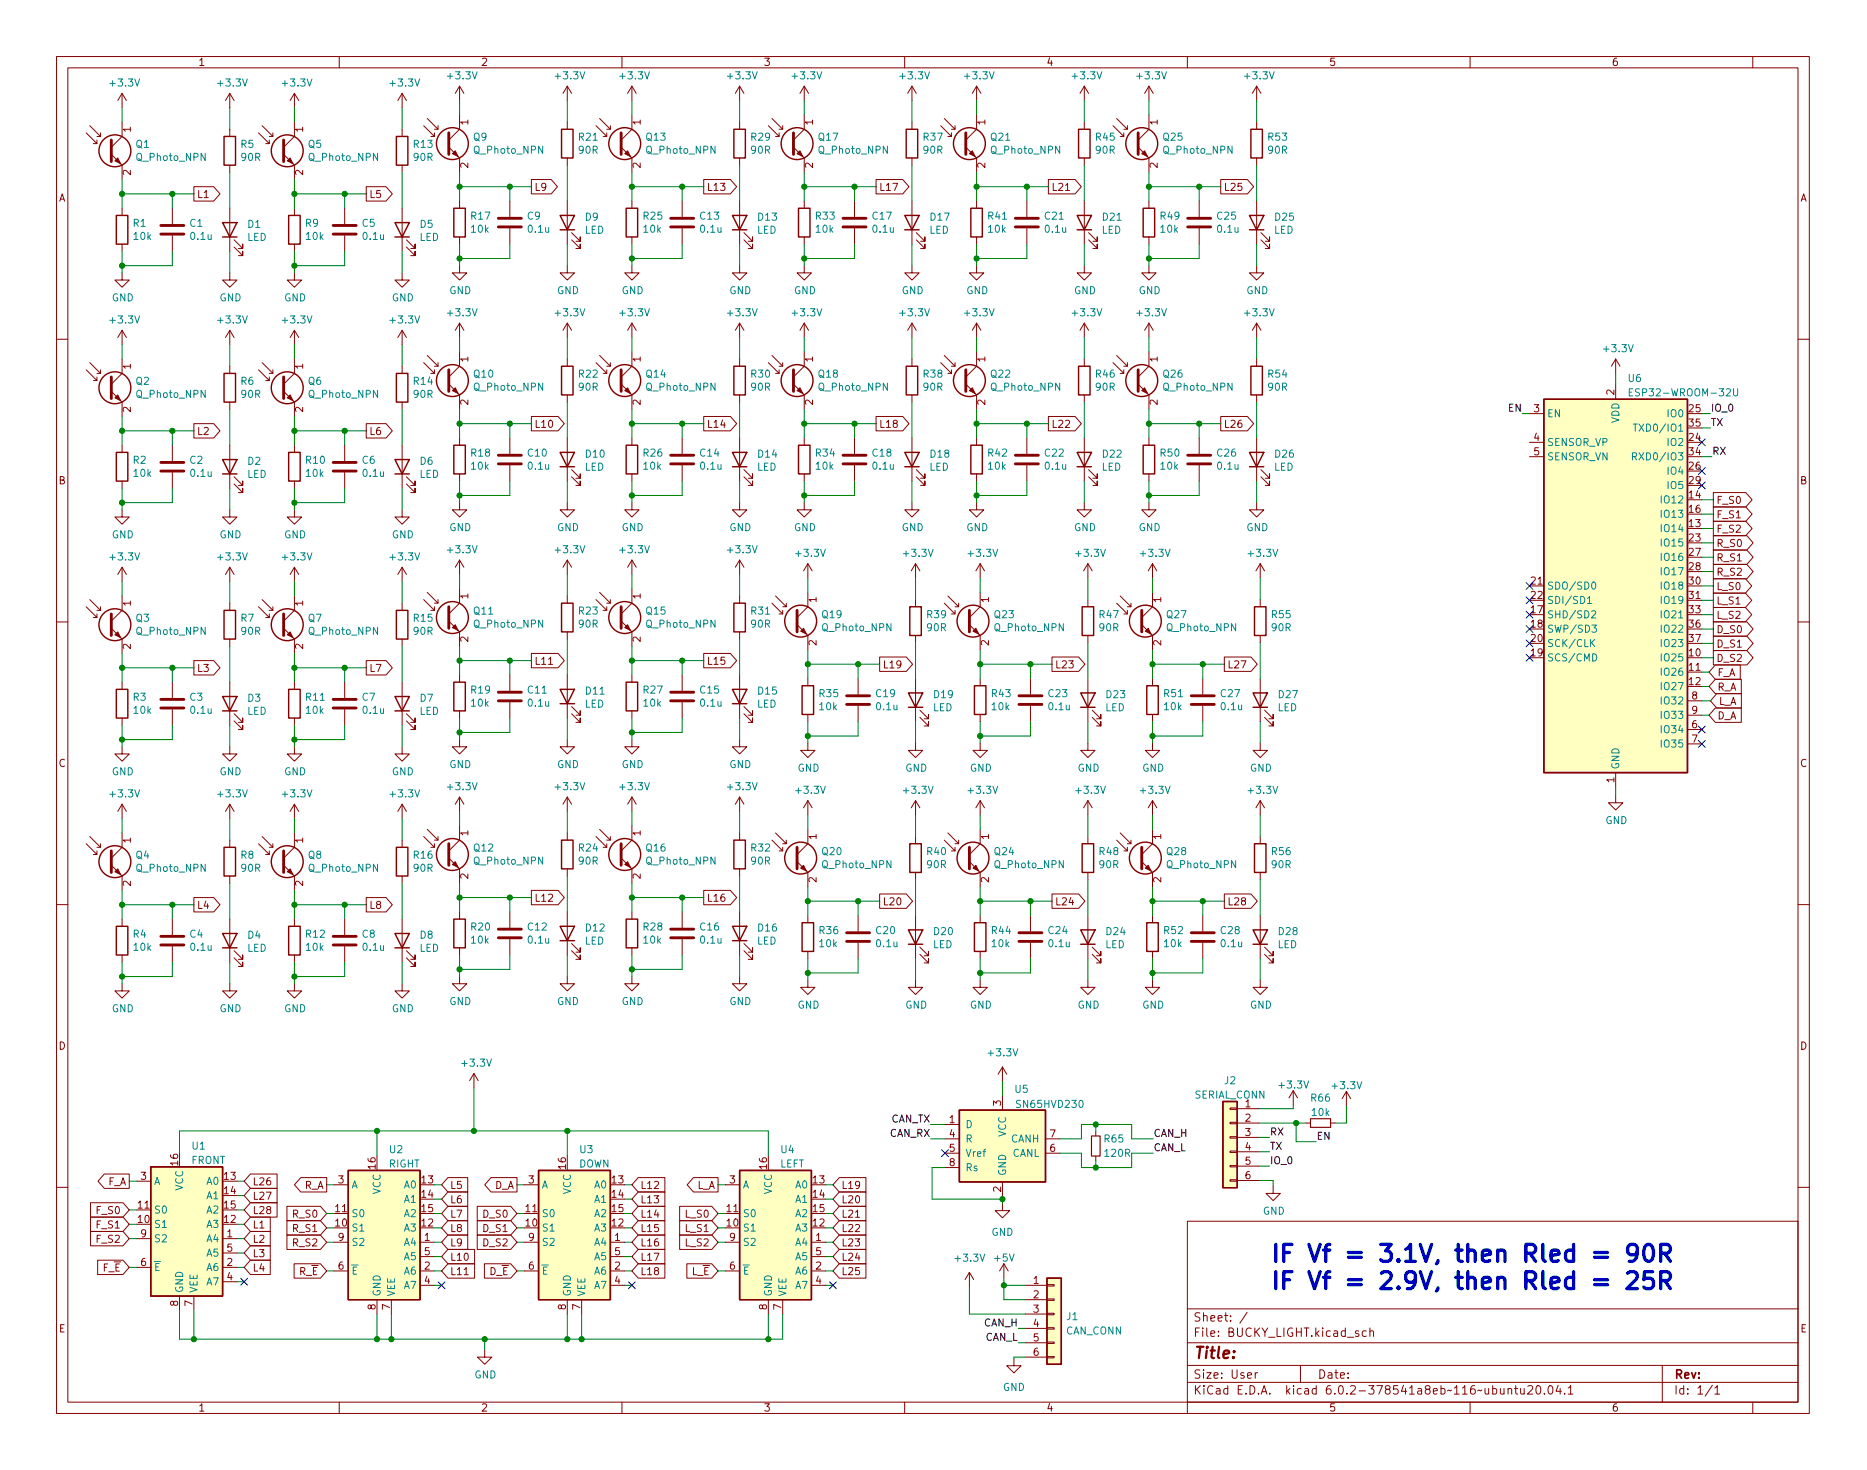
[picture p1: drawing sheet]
<svg xmlns="http://www.w3.org/2000/svg" width="330mm" height="260mm" viewBox="0 0 330 260" stroke-linecap="round" stroke-linejoin="round" font-family="sans-serif">
<defs><g id="words">
<g font-size="4.2" fill="#0000c2">
<text x="224.5" y="223.2">IF Vf = 3.1V, then Rled = 90R</text>
<text x="224.5" y="228.1">IF Vf = 2.9V, then Rled = 25R</text>
</g>
<text font-size="2.8" fill="#840000" x="211" y="240.3">Title:</text>
<g font-size="2.1" fill="#840000">
<text x="211" y="233.7">Sheet: /</text>
<text x="211" y="236.4">File: BUCKY_LIGHT.kicad_sch</text>
<text x="211" y="243.8">Size: User</text>
<text x="233" y="243.8">Date:</text>
<text x="296" y="243.8">Rev:</text>
<text x="211" y="246.6">KiCad E.D.A. kicad 6.0.2-378541a8eb~116~ubuntu20.04.1</text>
<text x="296" y="246.6">Id: 1/1</text>
</g>
<g font-size="1.8" fill="#840000">
<text x="35" y="11.7">1</text>
<text x="85" y="11.7">2</text>
<text x="135" y="11.7">3</text>
<text x="185" y="11.7">4</text>
<text x="235" y="11.7">5</text>
<text x="285" y="11.7">6</text>
<text x="23.1" y="23.4" transform="rotate(-90 23.1 23.4)">1</text>
<text x="53.6" y="23.4" transform="rotate(-90 53.6 23.4)">1</text>
<text x="82.8" y="22.1" transform="rotate(-90 82.8 22.1)">1</text>
<text x="113.3" y="22.1" transform="rotate(-90 113.3 22.1)">1</text>
<text x="143.8" y="22.1" transform="rotate(-90 143.8 22.1)">1</text>
<text x="174.2" y="22.1" transform="rotate(-90 174.2 22.1)">1</text>
<text x="204.7" y="22.1" transform="rotate(-90 204.7 22.1)">1</text>
<text x="82.8" y="29.7" transform="rotate(-90 82.8 29.7)">2</text>
<text x="113.3" y="29.7" transform="rotate(-90 113.3 29.7)">2</text>
<text x="143.8" y="29.7" transform="rotate(-90 143.8 29.7)">2</text>
<text x="174.2" y="29.7" transform="rotate(-90 174.2 29.7)">2</text>
<text x="204.7" y="29.7" transform="rotate(-90 204.7 29.7)">2</text>
<text x="10.3" y="35.7">A</text>
<text x="23.1" y="31" transform="rotate(-90 23.1 31)">2</text>
<text x="34.8" y="35">L1</text>
<text x="53.6" y="31" transform="rotate(-90 53.6 31)">2</text>
<text x="65.2" y="35">L5</text>
<text x="94.5" y="33.7">L9</text>
<text x="124.9" y="33.7">L13</text>
<text x="155.4" y="33.7">L17</text>
<text x="185.9" y="33.7">L21</text>
<text x="216.4" y="33.7">L25</text>
<text x="318.3" y="35.7">A</text>
<text x="23.1" y="65.3" transform="rotate(-90 23.1 65.3)">1</text>
<text x="53.6" y="65.3" transform="rotate(-90 53.6 65.3)">1</text>
<text x="82.8" y="64" transform="rotate(-90 82.8 64)">1</text>
<text x="113.3" y="64" transform="rotate(-90 113.3 64)">1</text>
<text x="143.8" y="64" transform="rotate(-90 143.8 64)">1</text>
<text x="174.2" y="64" transform="rotate(-90 174.2 64)">1</text>
<text x="204.7" y="64" transform="rotate(-90 204.7 64)">1</text>
<text x="82.8" y="71.6" transform="rotate(-90 82.8 71.6)">2</text>
<text x="113.3" y="71.6" transform="rotate(-90 113.3 71.6)">2</text>
<text x="143.8" y="71.6" transform="rotate(-90 143.8 71.6)">2</text>
<text x="174.2" y="71.6" transform="rotate(-90 174.2 71.6)">2</text>
<text x="204.7" y="71.6" transform="rotate(-90 204.7 71.6)">2</text>
<text x="285.5" y="69.8" transform="rotate(-90 285.5 69.8)">2</text>
<text x="23.1" y="72.9" transform="rotate(-90 23.1 72.9)">2</text>
<text x="34.8" y="76.9">L2</text>
<text x="53.6" y="72.9" transform="rotate(-90 53.6 72.9)">2</text>
<text x="65.2" y="76.9">L6</text>
<text x="94.5" y="75.7">L10</text>
<text x="124.9" y="75.7">L14</text>
<text x="155.4" y="75.7">L18</text>
<text x="185.9" y="75.7">L22</text>
<text x="216.4" y="75.7">L26</text>
<text x="271.3" y="72.9">3</text>
<text x="271.3" y="78">4</text>
<text x="298.7" y="78">24</text>
<text x="298.7" y="72.9">25</text>
<text x="298.7" y="75.4">35</text>
<text x="271.3" y="80.5">5</text>
<text x="298.7" y="83.1">26</text>
<text x="298.7" y="80.5">34</text>
<text x="10.3" y="85.7">B</text>
<text x="298.7" y="88.1">14</text>
<text x="298.7" y="85.6">29</text>
<text x="303.5" y="89.1">F_S0</text>
<text x="318.3" y="85.7">B</text>
<text x="298.7" y="93.2">13</text>
<text x="298.7" y="90.7">16</text>
<text x="298.7" y="95.8">23</text>
<text x="303.5" y="94.2">F_S2</text>
<text x="303.5" y="91.7">F_S1</text>
<text x="298.7" y="98.3">27</text>
<text x="298.7" y="100.8">28</text>
<text x="303.5" y="99.3">R_S1</text>
<text x="303.5" y="96.7">R_S0</text>
<text x="303.5" y="101.8">R_S2</text>
<text x="23.1" y="107.2" transform="rotate(-90 23.1 107.2)">1</text>
<text x="53.6" y="107.2" transform="rotate(-90 53.6 107.2)">1</text>
<text x="82.8" y="105.9" transform="rotate(-90 82.8 105.9)">1</text>
<text x="113.3" y="105.9" transform="rotate(-90 113.3 105.9)">1</text>
<text x="144.4" y="106.5" transform="rotate(-90 144.4 106.5)">1</text>
<text x="174.9" y="106.5" transform="rotate(-90 174.9 106.5)">1</text>
<text x="205.4" y="106.5" transform="rotate(-90 205.4 106.5)">1</text>
<text x="270.8" y="103.4">21</text>
<text x="270.8" y="105.9">22</text>
<text x="298.7" y="103.4">30</text>
<text x="298.7" y="105.9">31</text>
<text x="303.5" y="104.4">L_S0</text>
<text x="303.5" y="106.9">L_S1</text>
<text x="82.8" y="113.5" transform="rotate(-90 82.8 113.5)">2</text>
<text x="113.3" y="113.5" transform="rotate(-90 113.3 113.5)">2</text>
<text x="270.8" y="108.5">17</text>
<text x="270.8" y="111">18</text>
<text x="270.8" y="113.5">20</text>
<text x="298.7" y="108.5">33</text>
<text x="298.7" y="111">36</text>
<text x="298.7" y="113.5">37</text>
<text x="303.5" y="109.4">L_S2</text>
<text x="303.5" y="112">D_S0</text>
<text x="23.1" y="114.8" transform="rotate(-90 23.1 114.8)">2</text>
<text x="34.8" y="118.8">L3</text>
<text x="53.6" y="114.8" transform="rotate(-90 53.6 114.8)">2</text>
<text x="65.2" y="118.8">L7</text>
<text x="94.5" y="117.6">L11</text>
<text x="124.9" y="117.6">L15</text>
<text x="144.4" y="114.2" transform="rotate(-90 144.4 114.2)">2</text>
<text x="156.1" y="118.2">L19</text>
<text x="174.9" y="114.2" transform="rotate(-90 174.9 114.2)">2</text>
<text x="186.5" y="118.2">L23</text>
<text x="205.4" y="114.2" transform="rotate(-90 205.4 114.2)">2</text>
<text x="217" y="118.2">L27</text>
<text x="270.8" y="116.1">19</text>
<text x="298.7" y="116.1">10</text>
<text x="298.7" y="118.6">11</text>
<text x="303.5" y="117.1">D_S2</text>
<text x="303.5" y="114.5">D_S1</text>
<text x="303.7" y="119.6">F_A</text>
<text x="298.7" y="121.2">12</text>
<text x="299.2" y="123.7">8</text>
<text x="303.7" y="122.1">R_A</text>
<text x="303.9" y="124.7">L_A</text>
<text x="299.2" y="128.8">6</text>
<text x="299.2" y="131.3">7</text>
<text x="299.2" y="126.2">9</text>
<text x="303.7" y="127.2">D_A</text>
<text x="10.3" y="135.7">C</text>
<text x="318.3" y="135.7">C</text>
<text x="285.5" y="138.4" transform="rotate(-90 285.5 138.4)">1</text>
<text x="23.1" y="149.1" transform="rotate(-90 23.1 149.1)">1</text>
<text x="53.6" y="149.1" transform="rotate(-90 53.6 149.1)">1</text>
<text x="82.8" y="147.8" transform="rotate(-90 82.8 147.8)">1</text>
<text x="113.3" y="147.8" transform="rotate(-90 113.3 147.8)">1</text>
<text x="144.4" y="148.4" transform="rotate(-90 144.4 148.4)">1</text>
<text x="174.9" y="148.4" transform="rotate(-90 174.9 148.4)">1</text>
<text x="205.4" y="148.4" transform="rotate(-90 205.4 148.4)">1</text>
<text x="82.8" y="155.4" transform="rotate(-90 82.8 155.4)">2</text>
<text x="113.3" y="155.4" transform="rotate(-90 113.3 155.4)">2</text>
<text x="23.1" y="156.7" transform="rotate(-90 23.1 156.7)">2</text>
<text x="34.8" y="160.7">L4</text>
<text x="53.6" y="156.7" transform="rotate(-90 53.6 156.7)">2</text>
<text x="65.2" y="160.7">L8</text>
<text x="94.5" y="159.5">L12</text>
<text x="124.9" y="159.5">L16</text>
<text x="144.4" y="156.1" transform="rotate(-90 144.4 156.1)">2</text>
<text x="156.1" y="160.1">L20</text>
<text x="174.9" y="156.1" transform="rotate(-90 174.9 156.1)">2</text>
<text x="186.5" y="160.1">L24</text>
<text x="205.4" y="156.1" transform="rotate(-90 205.4 156.1)">2</text>
<text x="217" y="160.1">L28</text>
<text x="10.3" y="185.7">D</text>
<text x="318.3" y="185.7">D</text>
<text x="177" y="195.6" transform="rotate(-90 177 195.6)">3</text>
<text x="220.2" y="195.8">1</text>
<text x="167.9" y="198.6">1</text>
<text x="167.9" y="201.2">4</text>
<text x="167.9" y="203.7">5</text>
<text x="185.7" y="203.7">6</text>
<text x="185.7" y="201.2">7</text>
<text x="220.2" y="198.4">2</text>
<text x="220.2" y="200.9">3</text>
<text x="220.2" y="203.5">4</text>
<text x="19" y="209.6">F_A</text>
<text x="24.9" y="208.7">3</text>
<text x="31.5" y="206.1" transform="rotate(-90 31.5 206.1)">16</text>
<text x="39.7" y="208.7">13</text>
<text x="44.6" y="209.6">L26</text>
<text x="59.8" y="209.3">3</text>
<text x="66.4" y="206.7" transform="rotate(-90 66.4 206.7)">16</text>
<text x="74.6" y="209.3">13</text>
<text x="93.5" y="209.3">3</text>
<text x="100.1" y="206.7" transform="rotate(-90 100.1 206.7)">16</text>
<text x="108.2" y="209.3">13</text>
<text x="129" y="209.3">3</text>
<text x="135.6" y="206.7" transform="rotate(-90 135.6 206.7)">16</text>
<text x="143.8" y="209.3">13</text>
<text x="167.9" y="206.3">8</text>
<text x="220.2" y="206">5</text>
<text x="220.2" y="208.5">6</text>
<text x="17.2" y="214.7">F_S0</text>
<text x="24.4" y="213.7">11</text>
<text x="39.7" y="211.2">14</text>
<text x="39.7" y="213.7">15</text>
<text x="44.6" y="214.7">L28</text>
<text x="44.6" y="212.2">L27</text>
<text x="51.9" y="215.4">R_S0</text>
<text x="53.8" y="210.3">R_A</text>
<text x="59.3" y="214.4">11</text>
<text x="74.6" y="211.8">14</text>
<text x="74.6" y="214.4">15</text>
<text x="79.5" y="210.3">L5</text>
<text x="79.5" y="215.4">L7</text>
<text x="79.5" y="212.8">L6</text>
<text x="85.6" y="215.4">D_S0</text>
<text x="87.4" y="210.3">D_A</text>
<text x="93" y="214.4">11</text>
<text x="108.2" y="211.8">14</text>
<text x="108.2" y="214.4">15</text>
<text x="113.2" y="210.3">L12</text>
<text x="113.2" y="215.4">L14</text>
<text x="113.2" y="212.8">L13</text>
<text x="121.3" y="215.4">L_S0</text>
<text x="123.2" y="210.3">L_A</text>
<text x="128.6" y="214.4">11</text>
<text x="143.8" y="211.8">14</text>
<text x="143.8" y="214.4">15</text>
<text x="148.7" y="215.4">L21</text>
<text x="148.7" y="210.3">L19</text>
<text x="148.7" y="212.8">L20</text>
<text x="177" y="210.8" transform="rotate(-90 177 210.8)">2</text>
<text x="17.2" y="219.8">F_S2</text>
<text x="17.2" y="217.3">F_S1</text>
<text x="24.4" y="216.3">10</text>
<text x="24.9" y="218.8">9</text>
<text x="39.7" y="216.3">12</text>
<text x="40.1" y="218.8">1</text>
<text x="40.1" y="221.4">5</text>
<text x="44.6" y="219.8">L2</text>
<text x="44.6" y="217.3">L1</text>
<text x="51.9" y="220.4">R_S2</text>
<text x="51.9" y="217.9">R_S1</text>
<text x="59.3" y="216.9">10</text>
<text x="59.8" y="219.5">9</text>
<text x="74.6" y="216.9">12</text>
<text x="75.1" y="219.5">1</text>
<text x="75.1" y="222">5</text>
<text x="79.5" y="217.9">L8</text>
<text x="79.5" y="220.4">L9</text>
<text x="85.6" y="220.4">D_S2</text>
<text x="85.6" y="217.9">D_S1</text>
<text x="93" y="216.9">10</text>
<text x="93.5" y="219.5">9</text>
<text x="108.2" y="216.9">12</text>
<text x="108.7" y="219.5">1</text>
<text x="108.7" y="222">5</text>
<text x="113.2" y="220.4">L16</text>
<text x="113.2" y="217.9">L15</text>
<text x="121.3" y="220.4">L_S2</text>
<text x="121.3" y="217.9">L_S1</text>
<text x="128.6" y="216.9">10</text>
<text x="129" y="219.5">9</text>
<text x="143.8" y="216.9">12</text>
<text x="144.3" y="219.5">1</text>
<text x="144.3" y="222">5</text>
<text x="148.7" y="217.9">L22</text>
<text x="148.7" y="220.4">L23</text>
<text x="16.8" y="224.9">F_~{E}</text>
<text x="24.9" y="223.9">6</text>
<text x="40.1" y="223.9">2</text>
<text x="40.1" y="226.4">4</text>
<text x="44.6" y="222.3">L3</text>
<text x="44.6" y="224.9">L4</text>
<text x="51.5" y="225.5">R_~{E}</text>
<text x="59.8" y="224.5">6</text>
<text x="75.1" y="224.5">2</text>
<text x="75.1" y="227.1">4</text>
<text x="79.5" y="223">L10</text>
<text x="79.5" y="225.5">L11</text>
<text x="85.2" y="225.5">D_~{E}</text>
<text x="93.5" y="224.5">6</text>
<text x="108.7" y="224.5">2</text>
<text x="108.7" y="227.1">4</text>
<text x="113.2" y="223">L17</text>
<text x="113.2" y="225.5">L18</text>
<text x="121" y="225.5">L_~{E}</text>
<text x="129" y="224.5">6</text>
<text x="144.3" y="224.5">2</text>
<text x="144.3" y="227.1">4</text>
<text x="148.7" y="225.5">L25</text>
<text x="148.7" y="223">L24</text>
<text x="182.8" y="227.1">1</text>
<text x="31.5" y="231" transform="rotate(-90 31.5 231)">8</text>
<text x="34" y="231" transform="rotate(-90 34 231)">7</text>
<text x="66.4" y="231.6" transform="rotate(-90 66.4 231.6)">8</text>
<text x="69" y="231.6" transform="rotate(-90 69 231.6)">7</text>
<text x="100.1" y="231.6" transform="rotate(-90 100.1 231.6)">8</text>
<text x="102.6" y="231.6" transform="rotate(-90 102.6 231.6)">7</text>
<text x="135.6" y="231.6" transform="rotate(-90 135.6 231.6)">8</text>
<text x="138.2" y="231.6" transform="rotate(-90 138.2 231.6)">7</text>
<text x="182.8" y="229.6">2</text>
<text x="182.8" y="232.2">3</text>
<text x="10.4" y="235.7">E</text>
<text x="182.8" y="234.7">4</text>
<text x="182.8" y="237.2">5</text>
<text x="182.8" y="239.8">6</text>
<text x="318.4" y="235.7">E</text>
<text x="35" y="249.6">1</text>
<text x="85" y="249.6">2</text>
<text x="135" y="249.6">3</text>
<text x="185" y="249.6">4</text>
<text x="235" y="249.6">5</text>
<text x="285" y="249.6">6</text>
</g>
<g font-size="1.8" fill="#008484">
<text x="19.6" y="15.3">+3.3V</text>
<text x="38.7" y="15.3">+3.3V</text>
<text x="50.1" y="15.3">+3.3V</text>
<text x="69.2" y="15.3">+3.3V</text>
<text x="79.3" y="14">+3.3V</text>
<text x="98.4" y="14">+3.3V</text>
<text x="109.8" y="14">+3.3V</text>
<text x="128.9" y="14">+3.3V</text>
<text x="140.3" y="14">+3.3V</text>
<text x="159.3" y="14">+3.3V</text>
<text x="170.8" y="14">+3.3V</text>
<text x="189.8" y="14">+3.3V</text>
<text x="201.2" y="14">+3.3V</text>
<text x="220.3" y="14">+3.3V</text>
<text x="24" y="26.1">Q1</text>
<text x="24.2" y="28.5">Q_Photo_NPN</text>
<text x="42.6" y="26.1">R5</text>
<text x="42.7" y="28.5">90R</text>
<text x="54.5" y="26.1">Q5</text>
<text x="54.7" y="28.5">Q_Photo_NPN</text>
<text x="73.2" y="26.1">R13</text>
<text x="73.2" y="28.5">90R</text>
<text x="83.7" y="24.9">Q9</text>
<text x="83.9" y="27.2">Q_Photo_NPN</text>
<text x="102.4" y="24.9">R21</text>
<text x="102.4" y="27.2">90R</text>
<text x="114.3" y="24.9">Q13</text>
<text x="114.4" y="27.2">Q_Photo_NPN</text>
<text x="132.9" y="24.9">R29</text>
<text x="132.9" y="27.2">90R</text>
<text x="144.8" y="24.9">Q17</text>
<text x="144.9" y="27.2">Q_Photo_NPN</text>
<text x="163.4" y="24.9">R37</text>
<text x="163.4" y="27.2">90R</text>
<text x="175.3" y="24.9">Q21</text>
<text x="175.4" y="27.2">Q_Photo_NPN</text>
<text x="193.8" y="24.9">R45</text>
<text x="193.8" y="27.2">90R</text>
<text x="205.8" y="24.9">Q25</text>
<text x="205.8" y="27.2">Q_Photo_NPN</text>
<text x="224.3" y="24.9">R53</text>
<text x="224.3" y="27.2">90R</text>
<text x="23.6" y="40.1">R1</text>
<text x="33.6" y="40.1">C1</text>
<text x="43.8" y="40.3">D1</text>
<text x="54" y="40.1">R9</text>
<text x="64.1" y="40.1">C5</text>
<text x="74.3" y="40.3">D5</text>
<text x="83.4" y="38.8">R17</text>
<text x="83.4" y="41.2">10k</text>
<text x="93.3" y="38.8">C9</text>
<text x="93.5" y="41.2">0.1u</text>
<text x="103.4" y="41.3">LED</text>
<text x="103.5" y="39">D9</text>
<text x="113.8" y="38.8">R25</text>
<text x="113.9" y="41.2">10k</text>
<text x="123.9" y="38.8">C13</text>
<text x="124" y="41.2">0.1u</text>
<text x="133.8" y="41.3">LED</text>
<text x="134.1" y="39">D13</text>
<text x="144.3" y="38.8">R33</text>
<text x="144.3" y="41.2">10k</text>
<text x="154.4" y="38.8">C17</text>
<text x="154.4" y="41.2">0.1u</text>
<text x="164.3" y="41.3">LED</text>
<text x="164.6" y="39">D17</text>
<text x="174.8" y="38.8">R41</text>
<text x="174.8" y="41.2">10k</text>
<text x="184.8" y="38.8">C21</text>
<text x="184.9" y="41.2">0.1u</text>
<text x="194.8" y="41.3">LED</text>
<text x="195.1" y="39">D21</text>
<text x="205.3" y="38.8">R49</text>
<text x="205.3" y="41.2">10k</text>
<text x="215.3" y="38.8">C25</text>
<text x="215.4" y="41.2">0.1u</text>
<text x="225.3" y="41.3">LED</text>
<text x="225.5" y="39">D25</text>
<text x="23.7" y="42.4">10k</text>
<text x="33.8" y="42.4">0.1u</text>
<text x="43.7" y="42.6">LED</text>
<text x="54.2" y="42.4">10k</text>
<text x="64.3" y="42.4">0.1u</text>
<text x="74.2" y="42.6">LED</text>
<text x="19.8" y="53.3">GND</text>
<text x="38.8" y="53.3">GND</text>
<text x="50.2" y="53.3">GND</text>
<text x="69.3" y="53.3">GND</text>
<text x="79.4" y="52">GND</text>
<text x="98.5" y="52">GND</text>
<text x="109.9" y="52">GND</text>
<text x="129" y="52">GND</text>
<text x="140.4" y="52">GND</text>
<text x="159.5" y="52">GND</text>
<text x="170.9" y="52">GND</text>
<text x="189.9" y="52">GND</text>
<text x="201.4" y="52">GND</text>
<text x="220.4" y="52">GND</text>
<text x="19.6" y="57.2">+3.3V</text>
<text x="38.7" y="57.2">+3.3V</text>
<text x="50.1" y="57.2">+3.3V</text>
<text x="69.2" y="57.2">+3.3V</text>
<text x="79.3" y="55.9">+3.3V</text>
<text x="98.4" y="55.9">+3.3V</text>
<text x="109.8" y="55.9">+3.3V</text>
<text x="128.9" y="55.9">+3.3V</text>
<text x="140.3" y="55.9">+3.3V</text>
<text x="159.3" y="55.9">+3.3V</text>
<text x="170.8" y="55.9">+3.3V</text>
<text x="189.8" y="55.9">+3.3V</text>
<text x="201.2" y="55.9">+3.3V</text>
<text x="220.3" y="55.9">+3.3V</text>
<text x="283.8" y="62.3">+3.3V</text>
<text x="24" y="68">Q2</text>
<text x="24.2" y="70.4">Q_Photo_NPN</text>
<text x="42.6" y="68">R6</text>
<text x="42.7" y="70.4">90R</text>
<text x="54.5" y="68">Q6</text>
<text x="54.7" y="70.4">Q_Photo_NPN</text>
<text x="73.2" y="68">R14</text>
<text x="73.2" y="70.4">90R</text>
<text x="83.8" y="66.8">Q10</text>
<text x="83.9" y="69.1">Q_Photo_NPN</text>
<text x="102.4" y="66.8">R22</text>
<text x="102.4" y="69.1">90R</text>
<text x="114.3" y="66.8">Q14</text>
<text x="114.4" y="69.1">Q_Photo_NPN</text>
<text x="132.9" y="66.8">R30</text>
<text x="132.9" y="69.1">90R</text>
<text x="144.8" y="66.8">Q18</text>
<text x="144.9" y="69.1">Q_Photo_NPN</text>
<text x="163.4" y="66.8">R38</text>
<text x="163.4" y="69.1">90R</text>
<text x="175.3" y="66.8">Q22</text>
<text x="175.4" y="69.1">Q_Photo_NPN</text>
<text x="193.8" y="66.8">R46</text>
<text x="193.8" y="69.1">90R</text>
<text x="205.8" y="66.8">Q26</text>
<text x="205.8" y="69.1">Q_Photo_NPN</text>
<text x="224.3" y="66.8">R54</text>
<text x="224.3" y="69.1">90R</text>
<text x="288" y="67.5">U6</text>
<text x="289.2" y="70.1">ESP32-WROOM-32U</text>
<text x="273.6" y="73.8">EN</text>
<text x="286.4" y="74.9" transform="rotate(-90 286.4 74.9)">VDD</text>
<text x="290.1" y="76.3">TXD0/IO1</text>
<text x="295.1" y="73.8">IO0</text>
<text x="23.6" y="82">R2</text>
<text x="33.6" y="82">C2</text>
<text x="43.8" y="82.2">D2</text>
<text x="54.2" y="82">R10</text>
<text x="64.1" y="82">C6</text>
<text x="74.3" y="82.2">D6</text>
<text x="83.4" y="80.7">R18</text>
<text x="83.4" y="83.1">10k</text>
<text x="93.4" y="80.7">C10</text>
<text x="93.5" y="83.1">0.1u</text>
<text x="103.4" y="83.2">LED</text>
<text x="103.6" y="80.9">D10</text>
<text x="113.8" y="80.7">R26</text>
<text x="113.9" y="83.1">10k</text>
<text x="123.9" y="80.7">C14</text>
<text x="124" y="83.1">0.1u</text>
<text x="133.8" y="83.2">LED</text>
<text x="134.1" y="80.9">D14</text>
<text x="144.3" y="80.7">R34</text>
<text x="144.3" y="83.1">10k</text>
<text x="154.4" y="80.7">C18</text>
<text x="154.4" y="83.1">0.1u</text>
<text x="164.3" y="83.2">LED</text>
<text x="164.6" y="80.9">D18</text>
<text x="174.8" y="80.7">R42</text>
<text x="174.8" y="83.1">10k</text>
<text x="184.8" y="80.7">C22</text>
<text x="184.9" y="83.1">0.1u</text>
<text x="194.8" y="83.2">LED</text>
<text x="195.1" y="80.9">D22</text>
<text x="205.3" y="80.7">R50</text>
<text x="205.3" y="83.1">10k</text>
<text x="215.3" y="80.7">C26</text>
<text x="215.4" y="83.1">0.1u</text>
<text x="225.3" y="83.2">LED</text>
<text x="225.5" y="80.9">D26</text>
<text x="273.6" y="78.9">SENSOR_VP</text>
<text x="273.6" y="81.4">SENSOR_VN</text>
<text x="289.9" y="81.4">RXD0/IO3</text>
<text x="295.1" y="78.9">IO2</text>
<text x="295.1" y="83.9">IO4</text>
<text x="23.7" y="84.3">10k</text>
<text x="33.8" y="84.3">0.1u</text>
<text x="43.7" y="84.5">LED</text>
<text x="54.2" y="84.3">10k</text>
<text x="64.3" y="84.3">0.1u</text>
<text x="74.2" y="84.5">LED</text>
<text x="294.1" y="89">IO12</text>
<text x="295.1" y="86.5">IO5</text>
<text x="19.8" y="95.2">GND</text>
<text x="38.8" y="95.2">GND</text>
<text x="50.2" y="95.2">GND</text>
<text x="69.3" y="95.2">GND</text>
<text x="79.4" y="93.9">GND</text>
<text x="98.5" y="93.9">GND</text>
<text x="109.9" y="93.9">GND</text>
<text x="129" y="93.9">GND</text>
<text x="140.4" y="93.9">GND</text>
<text x="159.5" y="93.9">GND</text>
<text x="170.9" y="93.9">GND</text>
<text x="189.9" y="93.9">GND</text>
<text x="201.4" y="93.9">GND</text>
<text x="220.4" y="93.9">GND</text>
<text x="294.1" y="94.1">IO14</text>
<text x="294.1" y="91.6">IO13</text>
<text x="19.6" y="99.1">+3.3V</text>
<text x="38.7" y="99.1">+3.3V</text>
<text x="50.1" y="99.1">+3.3V</text>
<text x="69.2" y="99.1">+3.3V</text>
<text x="79.3" y="97.8">+3.3V</text>
<text x="98.4" y="97.8">+3.3V</text>
<text x="109.8" y="97.8">+3.3V</text>
<text x="128.9" y="97.8">+3.3V</text>
<text x="140.9" y="98.5">+3.3V</text>
<text x="160" y="98.5">+3.3V</text>
<text x="171.4" y="98.5">+3.3V</text>
<text x="190.5" y="98.5">+3.3V</text>
<text x="201.9" y="98.5">+3.3V</text>
<text x="220.9" y="98.5">+3.3V</text>
<text x="294.1" y="96.6">IO15</text>
<text x="294.1" y="99.2">IO16</text>
<text x="294.1" y="101.7">IO17</text>
<text x="273.6" y="104.3">SDO/SD0</text>
<text x="273.6" y="106.8">SDI/SD1</text>
<text x="294.1" y="104.3">IO18</text>
<text x="294.1" y="106.8">IO19</text>
<text x="24" y="110">Q3</text>
<text x="24.2" y="112.3">Q_Photo_NPN</text>
<text x="42.6" y="110">R7</text>
<text x="42.7" y="112.3">90R</text>
<text x="54.5" y="110">Q7</text>
<text x="54.7" y="112.3">Q_Photo_NPN</text>
<text x="73.2" y="110">R15</text>
<text x="73.2" y="112.3">90R</text>
<text x="83.8" y="108.7">Q11</text>
<text x="83.9" y="111">Q_Photo_NPN</text>
<text x="102.4" y="108.7">R23</text>
<text x="102.4" y="111">90R</text>
<text x="114.3" y="108.7">Q15</text>
<text x="114.4" y="111">Q_Photo_NPN</text>
<text x="132.9" y="108.7">R31</text>
<text x="132.9" y="111">90R</text>
<text x="145.4" y="109.3">Q19</text>
<text x="145.5" y="111.6">Q_Photo_NPN</text>
<text x="164" y="109.3">R39</text>
<text x="164" y="111.6">90R</text>
<text x="175.9" y="109.3">Q23</text>
<text x="176" y="111.6">Q_Photo_NPN</text>
<text x="194.5" y="109.3">R47</text>
<text x="194.5" y="111.6">90R</text>
<text x="206.4" y="109.3">Q27</text>
<text x="206.5" y="111.6">Q_Photo_NPN</text>
<text x="225" y="109.3">R55</text>
<text x="225" y="111.6">90R</text>
<text x="273.6" y="109.3">SHD/SD2</text>
<text x="273.6" y="111.9">SWP/SD3</text>
<text x="294.1" y="109.3">IO21</text>
<text x="294.1" y="111.9">IO22</text>
<text x="273.6" y="117">SCS/CMD</text>
<text x="273.6" y="114.4">SCK/CLK</text>
<text x="294.1" y="117">IO25</text>
<text x="294.1" y="119.5">IO26</text>
<text x="294.1" y="114.4">IO23</text>
<text x="23.6" y="123.9">R3</text>
<text x="33.6" y="123.9">C3</text>
<text x="43.8" y="124.1">D3</text>
<text x="54.2" y="123.9">R11</text>
<text x="64.1" y="123.9">C7</text>
<text x="74.3" y="124.1">D7</text>
<text x="83.4" y="122.7">R19</text>
<text x="83.4" y="125">10k</text>
<text x="93.4" y="122.7">C11</text>
<text x="93.5" y="125">0.1u</text>
<text x="103.4" y="125.1">LED</text>
<text x="103.6" y="122.8">D11</text>
<text x="113.8" y="122.7">R27</text>
<text x="113.9" y="125">10k</text>
<text x="123.9" y="122.7">C15</text>
<text x="124" y="125">0.1u</text>
<text x="133.8" y="125.1">LED</text>
<text x="134.1" y="122.8">D15</text>
<text x="145" y="123.3">R35</text>
<text x="145" y="125.6">10k</text>
<text x="155" y="123.3">C19</text>
<text x="155.1" y="125.6">0.1u</text>
<text x="165" y="125.8">LED</text>
<text x="165.2" y="123.5">D19</text>
<text x="175.4" y="123.3">R43</text>
<text x="175.5" y="125.6">10k</text>
<text x="185.5" y="123.3">C23</text>
<text x="185.6" y="125.6">0.1u</text>
<text x="195.4" y="125.8">LED</text>
<text x="195.7" y="123.5">D23</text>
<text x="205.9" y="123.3">R51</text>
<text x="205.9" y="125.6">10k</text>
<text x="215.9" y="123.3">C27</text>
<text x="216" y="125.6">0.1u</text>
<text x="225.9" y="125.8">LED</text>
<text x="226.2" y="123.5">D27</text>
<text x="294.1" y="122">IO27</text>
<text x="294.1" y="124.6">IO32</text>
<text x="23.7" y="126.2">10k</text>
<text x="33.8" y="126.2">0.1u</text>
<text x="43.7" y="126.4">LED</text>
<text x="54.2" y="126.2">10k</text>
<text x="64.3" y="126.2">0.1u</text>
<text x="74.2" y="126.4">LED</text>
<text x="294.1" y="129.7">IO34</text>
<text x="294.1" y="127.1">IO33</text>
<text x="19.8" y="137.1">GND</text>
<text x="38.8" y="137.1">GND</text>
<text x="50.2" y="137.1">GND</text>
<text x="69.3" y="137.1">GND</text>
<text x="79.4" y="135.8">GND</text>
<text x="98.5" y="135.8">GND</text>
<text x="109.9" y="135.8">GND</text>
<text x="129" y="135.8">GND</text>
<text x="141" y="136.5">GND</text>
<text x="160.1" y="136.5">GND</text>
<text x="171.5" y="136.5">GND</text>
<text x="190.6" y="136.5">GND</text>
<text x="202" y="136.5">GND</text>
<text x="221" y="136.5">GND</text>
<text x="286.4" y="136.1" transform="rotate(-90 286.4 136.1)">GND</text>
<text x="294.1" y="132.2">IO35</text>
<text x="19.6" y="141">+3.3V</text>
<text x="38.7" y="141">+3.3V</text>
<text x="50.1" y="141">+3.3V</text>
<text x="69.2" y="141">+3.3V</text>
<text x="79.3" y="139.8">+3.3V</text>
<text x="98.4" y="139.8">+3.3V</text>
<text x="109.8" y="139.8">+3.3V</text>
<text x="128.9" y="139.8">+3.3V</text>
<text x="140.9" y="140.4">+3.3V</text>
<text x="160" y="140.4">+3.3V</text>
<text x="171.4" y="140.4">+3.3V</text>
<text x="190.5" y="140.4">+3.3V</text>
<text x="201.9" y="140.4">+3.3V</text>
<text x="220.9" y="140.4">+3.3V</text>
<text x="283.9" y="145.7">GND</text>
<text x="24" y="151.9">Q4</text>
<text x="24.2" y="154.2">Q_Photo_NPN</text>
<text x="42.6" y="151.9">R8</text>
<text x="42.7" y="154.2">90R</text>
<text x="54.5" y="151.9">Q8</text>
<text x="54.7" y="154.2">Q_Photo_NPN</text>
<text x="73.2" y="151.9">R16</text>
<text x="73.2" y="154.2">90R</text>
<text x="83.8" y="150.6">Q12</text>
<text x="83.9" y="152.9">Q_Photo_NPN</text>
<text x="102.4" y="150.6">R24</text>
<text x="102.4" y="152.9">90R</text>
<text x="114.3" y="150.6">Q16</text>
<text x="114.4" y="152.9">Q_Photo_NPN</text>
<text x="132.9" y="150.6">R32</text>
<text x="132.9" y="152.9">90R</text>
<text x="145.4" y="151.2">Q20</text>
<text x="145.5" y="153.5">Q_Photo_NPN</text>
<text x="164" y="151.2">R40</text>
<text x="164" y="153.5">90R</text>
<text x="175.9" y="151.2">Q24</text>
<text x="176" y="153.5">Q_Photo_NPN</text>
<text x="194.5" y="151.2">R48</text>
<text x="194.5" y="153.5">90R</text>
<text x="206.4" y="151.2">Q28</text>
<text x="206.5" y="153.5">Q_Photo_NPN</text>
<text x="225" y="151.2">R56</text>
<text x="225" y="153.5">90R</text>
<text x="23.6" y="165.8">R4</text>
<text x="33.6" y="165.8">C4</text>
<text x="43.8" y="166">D4</text>
<text x="54.2" y="165.8">R12</text>
<text x="64.1" y="165.8">C8</text>
<text x="74.3" y="166">D8</text>
<text x="83.4" y="164.6">R20</text>
<text x="83.4" y="166.9">10k</text>
<text x="93.4" y="164.6">C12</text>
<text x="93.5" y="166.9">0.1u</text>
<text x="103.4" y="167.1">LED</text>
<text x="103.6" y="164.7">D12</text>
<text x="113.8" y="164.6">R28</text>
<text x="113.9" y="166.9">10k</text>
<text x="123.9" y="164.6">C16</text>
<text x="124" y="166.9">0.1u</text>
<text x="133.8" y="167.1">LED</text>
<text x="134.1" y="164.7">D16</text>
<text x="145" y="165.2">R36</text>
<text x="145" y="167.5">10k</text>
<text x="155" y="165.2">C20</text>
<text x="155.1" y="167.5">0.1u</text>
<text x="165" y="167.7">LED</text>
<text x="165.2" y="165.4">D20</text>
<text x="175.4" y="165.2">R44</text>
<text x="175.5" y="167.5">10k</text>
<text x="185.5" y="165.2">C24</text>
<text x="185.6" y="167.5">0.1u</text>
<text x="195.4" y="167.7">LED</text>
<text x="195.7" y="165.4">D24</text>
<text x="205.9" y="165.2">R52</text>
<text x="205.9" y="167.5">10k</text>
<text x="215.9" y="165.2">C28</text>
<text x="216" y="167.5">0.1u</text>
<text x="225.9" y="167.7">LED</text>
<text x="226.2" y="165.4">D28</text>
<text x="23.7" y="168.2">10k</text>
<text x="33.8" y="168.2">0.1u</text>
<text x="43.7" y="168.3">LED</text>
<text x="54.2" y="168.2">10k</text>
<text x="64.3" y="168.2">0.1u</text>
<text x="74.2" y="168.3">LED</text>
<text x="19.8" y="179">GND</text>
<text x="38.8" y="179">GND</text>
<text x="50.2" y="179">GND</text>
<text x="69.3" y="179">GND</text>
<text x="79.4" y="177.8">GND</text>
<text x="98.5" y="177.8">GND</text>
<text x="109.9" y="177.8">GND</text>
<text x="129" y="177.8">GND</text>
<text x="141" y="178.4">GND</text>
<text x="160.1" y="178.4">GND</text>
<text x="171.5" y="178.4">GND</text>
<text x="190.6" y="178.4">GND</text>
<text x="202" y="178.4">GND</text>
<text x="221" y="178.4">GND</text>
<text x="81.9" y="188.6">+3.3V</text>
<text x="175" y="186.8">+3.3V</text>
<text x="216.6" y="191.8">J2</text>
<text x="179.5" y="193.3">U5</text>
<text x="180.1" y="195.9">SN65HVD230</text>
<text x="211.2" y="194.3">SERIAL_CONN</text>
<text x="226.4" y="192.5">+3.3V</text>
<text x="231.9" y="194.8">R66</text>
<text x="232.1" y="197.4">10k</text>
<text x="235.8" y="192.6">+3.3V</text>
<text x="34" y="203.3">U1</text>
<text x="68.9" y="203.9">U2</text>
<text x="102.6" y="203.9">U3</text>
<text x="138.1" y="203.9">U4</text>
<text x="170.7" y="199.5">D</text>
<text x="170.7" y="202.1">R</text>
<text x="177.9" y="201.1" transform="rotate(-90 177.9 201.1)">VCC</text>
<text x="178.8" y="202.1">CANH</text>
<text x="195.4" y="202.1">R65</text>
<text x="27.2" y="209.6">A</text>
<text x="33.8" y="205.8">FRONT</text>
<text x="36.6" y="209.6">A0</text>
<text x="68.7" y="206.5">RIGHT</text>
<text x="102.3" y="206.5">DOWN</text>
<text x="137.9" y="206.5">LEFT</text>
<text x="170.7" y="204.6">Vref</text>
<text x="170.7" y="207.1">Rs</text>
<text x="177.9" y="208" transform="rotate(-90 177.9 208)">GND</text>
<text x="179" y="204.6">CANL</text>
<text x="195.5" y="204.6">120R</text>
<text x="27.2" y="214.6">S0</text>
<text x="32.4" y="210.6" transform="rotate(-90 32.4 210.6)">VCC</text>
<text x="36.6" y="212.1">A1</text>
<text x="36.6" y="214.6">A2</text>
<text x="62.1" y="215.3">S0</text>
<text x="62.1" y="210.2">A</text>
<text x="67.3" y="211.3" transform="rotate(-90 67.3 211.3)">VCC</text>
<text x="71.5" y="210.2">A0</text>
<text x="71.5" y="212.7">A1</text>
<text x="71.5" y="215.3">A2</text>
<text x="95.8" y="215.3">S0</text>
<text x="95.8" y="210.2">A</text>
<text x="101" y="211.3" transform="rotate(-90 101 211.3)">VCC</text>
<text x="105.2" y="210.2">A0</text>
<text x="105.2" y="212.7">A1</text>
<text x="105.2" y="215.3">A2</text>
<text x="131.3" y="215.3">S0</text>
<text x="131.3" y="210.2">A</text>
<text x="136.5" y="211.3" transform="rotate(-90 136.5 211.3)">VCC</text>
<text x="140.7" y="210.2">A0</text>
<text x="140.7" y="212.7">A1</text>
<text x="140.7" y="215.3">A2</text>
<text x="223.3" y="214.8">GND</text>
<text x="27.2" y="217.2">S1</text>
<text x="27.2" y="219.7">S2</text>
<text x="36.6" y="219.7">A4</text>
<text x="36.6" y="217.2">A3</text>
<text x="62.1" y="217.8">S1</text>
<text x="62.1" y="220.3">S2</text>
<text x="71.5" y="220.3">A4</text>
<text x="71.5" y="217.8">A3</text>
<text x="95.8" y="217.8">S1</text>
<text x="95.8" y="220.3">S2</text>
<text x="105.2" y="220.3">A4</text>
<text x="105.2" y="217.8">A3</text>
<text x="131.3" y="217.8">S1</text>
<text x="131.3" y="220.3">S2</text>
<text x="140.7" y="220.3">A4</text>
<text x="140.7" y="217.8">A3</text>
<text x="175.3" y="218.6">GND</text>
<text x="27.2" y="224.8">~{E}</text>
<text x="36.6" y="224.8">A6</text>
<text x="36.6" y="227.3">A7</text>
<text x="36.6" y="222.3">A5</text>
<text x="62.1" y="225.4">~{E}</text>
<text x="71.5" y="225.4">A6</text>
<text x="71.5" y="228">A7</text>
<text x="71.5" y="222.9">A5</text>
<text x="95.8" y="225.4">~{E}</text>
<text x="105.2" y="225.4">A6</text>
<text x="105.2" y="228">A7</text>
<text x="105.2" y="222.9">A5</text>
<text x="131.3" y="225.4">~{E}</text>
<text x="140.7" y="225.4">A6</text>
<text x="140.7" y="228">A7</text>
<text x="140.7" y="222.9">A5</text>
<text x="169.1" y="223.1">+3.3V</text>
<text x="175.9" y="223.1">+5V</text>
<text x="32.4" y="228.7" transform="rotate(-90 32.4 228.7)">GND</text>
<text x="34.9" y="228.7" transform="rotate(-90 34.9 228.7)">VEE</text>
<text x="67.3" y="229.4" transform="rotate(-90 67.3 229.4)">GND</text>
<text x="69.8" y="229.4" transform="rotate(-90 69.8 229.4)">VEE</text>
<text x="101" y="229.4" transform="rotate(-90 101 229.4)">GND</text>
<text x="103.5" y="229.4" transform="rotate(-90 103.5 229.4)">VEE</text>
<text x="136.5" y="229.4" transform="rotate(-90 136.5 229.4)">GND</text>
<text x="139.1" y="229.4" transform="rotate(-90 139.1 229.4)">VEE</text>
<text x="188.7" y="233.5">J1</text>
<text x="188.5" y="236">CAN_CONN</text>
<text x="83.9" y="243.8">GND</text>
<text x="177.4" y="246">GND</text>
</g>
<g font-size="1.8">
<text x="266.8" y="72.8">EN</text>
<text x="302.5" y="72.8">IO_0</text>
<text x="302.5" y="75.3">TX</text>
<text x="302.8" y="80.4">RX</text>
<text x="157.3" y="201.1">CAN_RX</text>
<text x="157.5" y="198.5">CAN_TX</text>
<text x="204" y="201.1">CAN_H</text>
<text x="204" y="203.6">CAN_L</text>
<text x="224.5" y="200.8">RX</text>
<text x="224.5" y="203.4">TX</text>
<text x="232.8" y="201.6">EN</text>
<text x="224.5" y="205.9">IO_0</text>
<text x="174" y="234.6">CAN_H</text>
<text x="174.2" y="237.1">CAN_L</text>
</g>
</g></defs>
<g fill="none" stroke="#840000" stroke-width=".18">
<path d="M10 10h310v240h-310zM12 12h306v236h-306zM21.6 16.5v2.6M21.6 16.5l-.8 1.3M21.6 16.5l.8 1.3M40.6 16.5l-.7 1.3M40.6 16.5v2.6M40.6 16.5l.8 1.3M52.1 16.5v2.6M52.1 16.5l-.8 1.3M52.1 16.5l.7 1.3M60 10v2"/>
<path d="M71.1 16.5v2.6M71.1 16.5l-.7 1.3M71.1 16.5l.8 1.3M81.3 15.2v2.6M81.3 15.2l-.8 1.3M81.3 15.2l.7 1.3M100.3 15.2v2.6M100.3 15.2l-.7 1.3M100.3 15.2l.8 1.3M110 10v2M111.8 15.2v2.6M111.8 15.2l-.8 1.3"/>
<path d="M111.8 15.2l.7 1.3M130.8 15.2v2.6M130.8 15.2l-.8 1.3M130.8 15.2l.8 1.3M142.2 15.2v2.6M142.2 15.2l-.7 1.3M142.2 15.2l.8 1.3M160 10v2M161.3 15.2v2.6M161.3 15.2l-.8 1.3M161.3 15.2l.8 1.3M172.7 15.2v2.6"/>
<path d="M172.7 15.2l-.7 1.3M172.7 15.2l.8 1.3M191.8 15.2v2.6M191.8 15.2l-.8 1.3M191.8 15.2l.7 1.3M203.2 15.2l-.8 1.3M203.2 15.2v2.6M203.2 15.2l.8 1.3M210 10v2M222.2 15.2v2.6M222.2 15.2l-.7 1.3M222.2 15.2l.8 1.3"/>
<path d="M260 10v2M310 10v2M15.2 23.5l1.9 1.9v-.6M15.9 22.2l1.9 1.9v-.6M16.5 25.4h.6M17.1 24.1h.7M19.7 27.3l1.9 1.9v2.6M21.6 21.6v2.5l-1.9 1.9M21.6 36.8v1.3M30.5 36.8v2.8M34.3 33h3.5l1.1 1.3-1.1 1.3h-3.5zM40.6 22.9v1.2"/>
<path d="M40.6 29.2v1.3M40.6 36.8v7.7M45.7 23.5l1.9 1.9v-.6M46.4 22.2l1.9 1.9v-.6M47 25.4h.6M47.6 24.1h.7M50.2 27.3l1.9 1.9v2.6M52.1 21.6v2.5l-1.9 1.9M52.1 36.8v1.3M61 36.8v2.8M64.8 33h3.5l1.1 1.3-1.1 1.3h-3.5zM71.1 22.9v1.2"/>
<path d="M71.1 29.2v1.3M71.1 36.8v7.7M74.9 22.2l1.9 1.9v-.6M75.6 21l1.9 1.9v-.7M76.2 24.1h.6M76.8 22.9h.7M79.4 26l1.9 1.9v2.6M81.3 20.3v2.6l-1.9 1.9M81.3 35.6v1.2M90.2 35.6v2.8M94 31.8h3.5l1.1 1.2-1.1 1.3h-3.5zM100.3 21.6v1.3"/>
<path d="M100.3 27.9v1.3M100.3 35.6v7.6M105.4 22.2l1.9 1.9v-.6M106 21l1.9 1.9v-.7M106.7 24.1h.6M107.3 22.9h.6M109.9 26l1.9 1.9v2.6M111.8 20.3v2.6l-1.9 1.9M111.8 35.6v1.2M120.6 35.6v2.8M124.5 31.8h4.7l1.1 1.2-1.1 1.3h-4.7zM130.8 21.6v1.3"/>
<path d="M130.8 27.9v1.3M130.8 35.6v7.6M135.9 22.2l1.9 1.9v-.6M136.5 21l1.9 1.9v-.7M137.2 24.1h.6M137.8 22.9h.6M140.3 26l1.9 1.9v2.6M142.2 20.3v2.6l-1.9 1.9M142.2 35.6v1.2M151.1 35.6v2.8M154.9 31.8h4.8l1.1 1.2-1.1 1.3h-4.8zM161.3 21.6v1.3"/>
<path d="M161.3 27.9v1.3M161.3 35.6v7.6M166.4 22.2l1.9 1.9v-.6M167 21l1.9 1.9v-.7M167.6 24.1h.7M168.3 22.9h.6M170.8 26l1.9 1.9v2.6M172.7 20.3v2.6l-1.9 1.9M172.7 35.6v1.2M181.6 35.6v2.8M185.4 31.8h4.7l1.1 1.2-1.1 1.3h-4.7zM188.5 33.7h.7"/>
<path d="M191.8 21.6v1.3M191.8 27.9v1.3M191.8 35.6v7.6M196.8 22.2l2 1.9v-.6M197.5 21l1.9 1.9v-.7M198.1 24.1h.7M198.8 22.9h.6M201.3 26l1.9 1.9v2.6M203.2 20.3v2.6l-1.9 1.9M203.2 35.6v1.2M212.1 35.6v2.8M215.9 31.8h4.7l1.1 1.2-1.1 1.3h-4.7z"/>
<path d="M222.2 21.6v1.3M222.2 27.9v1.3M222.2 35.6v7.6M21.6 48.3v1.2h1.3l-1.3 1.3-1.3-1.3h1.3M21.6 43.2v1.3M21.6 58.4v2.6M21.6 58.4l-.8 1.3M21.6 58.4l.8 1.3M30.5 41.7v2.8M40.6 48.3v1.2h1.3l-1.3 1.3-1.2-1.3h1.2M40.6 58.4v2.6M40.6 58.4l-.7 1.3"/>
<path d="M40.6 58.4l.8 1.3M41.4 43.7l1.5 1.5v-.7v.7h-.7M41.4 42.4l1.5 1.5v-.7v.7h-.7M52.1 48.3v1.2h1.2l-1.2 1.3-1.3-1.3h1.3M52.1 43.2v1.3M52.1 58.4v2.6M52.1 58.4l-.8 1.3M52.1 58.4l.7 1.3M61 41.7v2.8M71.1 48.3v1.2h1.3l-1.3 1.3-1.3-1.3h1.3M71.1 58.4v2.6M71.1 58.4l-.7 1.3"/>
<path d="M71.1 58.4l.8 1.3M71.9 43.7l1.5 1.5v-.7v.7h-.8M71.9 42.4l1.5 1.5v-.7v.7h-.8M81.3 47v1.3h1.2l-1.2 1.2-1.3-1.2h1.3M81.3 57.2l-.8 1.2M81.3 41.9v1.3M81.3 57.2v2.5M81.3 57.2l.7 1.2M90.2 40.4v2.8M100.3 47v1.3h1.3l-1.3 1.2-1.2-1.2h1.2M100.3 57.2v2.5M100.3 57.2l-.7 1.2"/>
<path d="M100.3 57.2l.8 1.2M101.1 42.4l1.5 1.5v-.7v.7h-.7M101.1 41.2l1.5 1.5v-.8v.8h-.7M111.8 47v1.3h1.2l-1.2 1.2-1.3-1.2h1.3M111.8 57.2l-.8 1.2M111.8 41.9v1.3M111.8 57.2v2.5M111.8 57.2l.7 1.2M120.6 40.4v2.8M130.8 47v1.3h1.3l-1.3 1.2-1.3-1.2h1.3M130.8 57.2v2.5M130.8 57.2l-.8 1.2"/>
<path d="M130.8 57.2l.8 1.2M131.6 42.4l1.5 1.5v-.7v.7h-.8M131.6 41.2l1.5 1.5v-.8v.8h-.8M142.2 47v1.3h1.3l-1.3 1.2-1.2-1.2h1.2M142.2 57.2l-.7 1.2M142.2 41.9v1.3M142.2 57.2v2.5M142.2 57.2l.8 1.2M151.1 40.4v2.8M161.3 47v1.3h1.3l-1.3 1.2-1.3-1.2h1.3M161.3 57.2v2.5M161.3 57.2l-.8 1.2"/>
<path d="M161.3 57.2l.8 1.2M162.1 42.4l1.5 1.5v-.7v.7h-.8M162.1 41.2l1.5 1.5v-.8v.8h-.8M172.7 47v1.3h1.3l-1.3 1.2-1.3-1.2h1.3M172.7 41.9v1.3M172.7 57.2v2.5M172.7 57.2l-.7 1.2M172.7 57.2l.8 1.2M181.6 40.4v2.8M191.8 47v1.3h1.2l-1.2 1.2-1.3-1.2h1.3M191.8 57.2v2.5M191.8 57.2l-.8 1.2"/>
<path d="M191.8 57.2l.7 1.2M192.5 42.4l1.6 1.5v-.7v.7h-.8M192.5 41.2l1.6 1.5v-.8v.8h-.8M203.2 47v1.3h1.3l-1.3 1.2-1.3-1.2h1.3M203.2 41.9v1.3M203.2 57.2v2.5M203.2 57.2l-.8 1.2M203.2 57.2l.8 1.2M212.1 40.4v2.8M222.2 47v1.3h1.3l-1.3 1.2-1.2-1.2h1.2M222.2 57.2v2.5M222.2 57.2l-.7 1.2"/>
<path d="M222.2 57.2l.8 1.2M223 42.4l1.5 1.5v-.7v.7h-.7M223 41.2l1.5 1.5v-.8v.8h-.7M10 60h2M15.2 65.4l1.9 1.9v-.6M15.9 64.1l1.9 1.9v-.6M16.5 67.3h.6M17.1 66h.7M19.7 69.2l1.9 1.9v2.6M21.6 63.5v2.5l-1.9 1.9M21.6 78.7v1.3M30.5 78.7v2.8"/>
<path d="M34.3 74.9h3.5l1.1 1.3-1.1 1.3h-3.5zM40.6 64.8v1.2M40.6 71.1v1.3M40.6 78.7v7.7M45.7 65.4l1.9 1.9v-.6M46.4 64.1l1.9 1.9v-.6M47 67.3h.6M47.6 66h.7M50.2 69.2l1.9 1.9v2.6M52.1 63.5v2.5l-1.9 1.9M52.1 78.7v1.3M61 78.7v2.8"/>
<path d="M64.8 74.9h3.5l1.1 1.3-1.1 1.3h-3.5zM71.1 64.8v1.2M71.1 71.1v1.3M71.1 78.7v7.7M74.9 64.1l1.9 1.9v-.6M75.6 62.9l1.9 1.9v-.7M76.2 66h.6M76.8 64.8h.7M79.4 67.9l1.9 2v2.5M81.3 62.2v2.6l-1.9 1.9M81.3 77.5v1.2M90.2 77.5v2.8"/>
<path d="M94 73.7h4.7l1.1 1.2-1.1 1.3h-4.7zM100.3 63.5v1.3M100.3 69.9v1.2M100.3 77.5v7.6M105.4 64.1l1.9 1.9v-.6M106 62.9l1.9 1.9v-.7M106.7 66h.6M107.3 64.8h.6M109.9 67.9l1.9 2v2.5M111.8 62.2v2.6l-1.9 1.9M111.8 77.5v1.2M120.6 77.5v2.8"/>
<path d="M124.5 73.7h4.7l1.1 1.2-1.1 1.3h-4.7zM130.8 63.5v1.3M130.8 69.9v1.2M130.8 77.5v7.6M135.9 64.1l1.9 1.9v-.6M136.5 62.9l1.9 1.9v-.7M137.2 66h.6M137.8 64.8h.6M140.3 67.9l1.9 2v2.5M142.2 62.2v2.6l-1.9 1.9M142.2 77.5v1.2M151.1 77.5v2.8"/>
<path d="M154.9 73.7h4.8l1.1 1.2-1.1 1.3h-4.8zM161.3 63.5v1.3M161.3 69.9v1.2M161.3 77.5v7.6M166.4 64.1l1.9 1.9v-.6M167 62.9l1.9 1.9v-.7M167.6 66h.7M168.3 64.8h.6M170.8 67.9l1.9 2v2.5M172.7 62.2v2.6l-1.9 1.9M172.7 77.5v1.2M181.6 77.5v2.8"/>
<path d="M185.4 73.7h4.7l1.1 1.2-1.1 1.3h-4.7zM191.8 63.5v1.3M191.8 69.9v1.2M191.8 77.5v7.6M196.8 64.1l2 1.9v-.6M197.5 62.9l1.9 1.9v-.7M198.1 66h.7M198.8 64.8h.6M201.3 67.9l1.9 2v2.5M203.2 62.2v2.6l-1.9 1.9M203.2 77.5v1.2M212.1 77.5v2.8"/>
<path d="M215.9 73.7h4.7l1.1 1.2-1.1 1.3h-4.7zM222.2 63.5v1.3M222.2 69.9v1.2M222.2 77.5v7.6M270.5 73.2h2.5M270.5 78.2h2.5M285.7 63.5v2.5M285.7 68.1v2.5M285.7 63.5l-.7 1.3M285.7 63.5l.8 1.3M318 60h2M21.6 90.2v1.2h1.3l-1.3 1.3-1.3-1.3h1.3"/>
<path d="M21.6 85.1v1.3M30.5 83.6v2.8M40.6 90.2v1.2h1.3l-1.3 1.3-1.2-1.3h1.2M41.4 85.6l1.5 1.5v-.7v.7h-.7M41.4 84.3l1.5 1.6v-.8v.8h-.7M52.1 90.2v1.2h1.2l-1.2 1.3-1.3-1.3h1.3M52.1 85.1v1.3M61 83.6v2.8M71.1 90.2v1.2h1.3l-1.3 1.3-1.3-1.3h1.3M71.9 85.6l1.5 1.5v-.7v.7h-.8M71.9 84.3l1.5 1.6v-.8v.8h-.8M81.3 88.9v1.3h1.2l-1.2 1.2-1.3-1.2h1.3"/>
<path d="M81.3 83.8v1.3M81.3 99.1v2.5M81.3 99.1l-.8 1.2M81.3 99.1l.7 1.2M90.2 82.3v2.8M100.3 88.9v1.3h1.3l-1.3 1.2-1.2-1.2h1.2M100.3 99.1l-.7 1.2M100.3 99.1v2.5M100.3 99.1l.8 1.2M101.1 84.3l1.5 1.6v-.8v.8h-.7M101.1 83.1l1.5 1.5v-.8v.8h-.7M111.8 88.9v1.3h1.2l-1.2 1.2-1.3-1.2h1.3"/>
<path d="M111.8 83.8v1.3M111.8 99.1v2.5M111.8 99.1l-.8 1.2M111.8 99.1l.7 1.2M120.6 82.3v2.8M130.8 88.9v1.3h1.3l-1.3 1.2-1.3-1.2h1.3M130.8 99.1v2.5M130.8 99.1l-.8 1.2M130.8 99.1l.8 1.2M131.6 84.3l1.5 1.6v-.8v.8h-.8M131.6 83.1l1.5 1.5v-.8v.8h-.8M142.2 88.9v1.3h1.3l-1.3 1.2-1.2-1.2h1.2"/>
<path d="M142.2 83.8v1.3M142.9 99.7v2.5M142.9 99.7l-.8 1.3M142.9 99.7l.7 1.3M151.1 82.3v2.8M161.3 88.9v1.3h1.3l-1.3 1.2-1.3-1.2h1.3M161.9 99.7v2.5M161.9 99.7l-.7 1.3M161.9 99.7l.8 1.3M162.1 84.3l1.5 1.6v-.8v.8h-.8M162.1 83.1l1.5 1.5v-.8v.8h-.8M172.7 88.9v1.3h1.3l-1.3 1.2-1.3-1.2h1.3"/>
<path d="M172.7 83.8v1.3M173.4 99.7v2.5M173.4 99.7l-.8 1.3M173.4 99.7l.7 1.3M181.6 82.3v2.8M191.8 88.9v1.3h1.2l-1.2 1.2-1.3-1.2h1.3M192.4 99.7v2.5M192.4 99.7l-.8 1.3M192.4 99.7l.8 1.3M192.5 84.3l1.6 1.6v-.8v.8h-.8M192.5 83.1l1.6 1.5v-.8v.8h-.8M203.2 88.9v1.3h1.3l-1.3 1.2-1.3-1.2h1.3"/>
<path d="M203.2 83.8v1.3M203.8 99.7v2.5M203.8 99.7l-.7 1.3M203.8 99.7l.8 1.3M212.1 82.3v2.8M222.2 88.9v1.3h1.3l-1.3 1.2-1.2-1.2h1.2M222.9 99.7v2.5M222.9 99.7l-.8 1.3M222.9 99.7l.7 1.3M223 84.3l1.5 1.6v-.8v.8h-.7M223 83.1l1.5 1.5v-.8v.8h-.7M270.5 80.8h2.5"/>
<path d="M303 97.3h6l1.1 1.3-1.1 1.2h-6zM303 94.7h6l1.1 1.3-1.1 1.3h-6zM303 92.2h5.8l1.1 1.3-1.1 1.2h-5.8zM303 89.7h5.8l1.1 1.2-1.1 1.3h-5.8zM303 87.1h5.8l1.1 1.3-1.1 1.3h-5.8zM303 99.8h6l1.1 1.3-1.1 1.3h-6zM10 110h2M15.2 107.3l1.9 1.9v-.6M15.9 106l1.9 2v-.7M16.5 109.2h.6M17.1 108h.7M19.7 111.1l1.9 1.9v2.6"/>
<path d="M21.6 100.3v2.6M21.6 105.4v2.6l-1.9 1.9M21.6 100.3l-.8 1.3M21.6 100.3l.8 1.3M34.3 116.8h3.5l1.1 1.3-1.1 1.3h-3.5zM40.6 100.3v2.6M40.6 106.7v1.3M40.6 113v1.3M40.6 100.3l-.7 1.3M40.6 100.3l.8 1.3M45.7 107.3l1.9 1.9v-.6M46.4 106l1.9 2v-.7"/>
<path d="M47 109.2h.6M47.6 108h.7M50.2 111.1l1.9 1.9v2.6M52.1 100.3v2.6M52.1 105.4v2.6l-1.9 1.9M52.1 100.3l-.8 1.3M52.1 100.3l.7 1.3M64.8 116.8h3.5l1.1 1.3-1.1 1.3h-3.5zM71.1 100.3l-.7 1.3M71.1 100.3v2.6M71.1 106.7v1.3M71.1 113v1.3"/>
<path d="M71.1 100.3l.8 1.3M74.9 106l1.9 2v-.7M75.6 104.8l1.9 1.9v-.7M76.2 108h.6M76.8 106.7h.7M79.4 109.9l1.9 1.9v2.5M81.3 104.1v2.6l-1.9 1.9M81.3 119.4v1.3M90.2 119.4v2.8M94 115.6h4.7l1.1 1.2-1.1 1.3h-4.7zM97 117.5h.7M100.3 105.4v1.3"/>
<path d="M100.3 111.8v1.2M100.3 119.4v7.6M105.4 106l1.9 2v-.7M106 104.8l1.9 1.9v-.7M106.7 108h.6M107.3 106.7h.6M109.9 109.9l1.9 1.9v2.5M111.8 104.1v2.6l-1.9 1.9M111.8 119.4v1.3M120.6 119.4v2.8M124.5 115.6h4.7l1.1 1.2-1.1 1.3h-4.7zM130.8 105.4v1.3"/>
<path d="M130.8 111.8v1.2M130.8 119.4v7.6M136.5 106.7l1.9 1.9v-.6M137.2 105.4l1.9 1.9v-.6M137.8 108.6h.6M138.4 107.3h.7M141 110.5l1.9 1.9v2.5M142.9 104.8v2.5l-1.9 1.9M155.6 116.2h4.7l1.1 1.3-1.1 1.2h-4.7zM161.9 106v1.3M161.9 112.4v1.3M167 106.7l1.9 1.9v-.6"/>
<path d="M167.6 105.4l1.9 1.9v-.6M168.3 108.6h.6M168.9 107.3h.6M171.4 110.5l2 1.9v2.5M173.4 104.8v2.5l-2 1.9M186.1 116.2h4.7l1.1 1.3-1.1 1.2h-4.7zM192.4 106v1.3M192.4 112.4v1.3M197.5 106.7l1.9 1.9v-.6M198.1 105.4l1.9 1.9v-.6M198.8 108.6h.6M199.4 107.3h.6"/>
<path d="M201.9 110.5l1.9 1.9v2.5M203.8 104.8v2.5l-1.9 1.9M216.5 116.2h4.8l1.1 1.3-1.1 1.2h-4.8zM222.9 106v1.3M222.9 112.4v1.3M270.5 103.6h2.5M298.4 118.9h2.6M298.4 106.2h2.6M303 102.4h5.7l1.1 1.2-1.1 1.3h-5.7zM303 107.4h5.7l1.1 1.3-1.1 1.3h-5.7zM303 115.1h6l1.1 1.2-1.1 1.3h-6zM303 112.5h6l1.1 1.3-1.1 1.3h-6z"/>
<path d="M303 110h6l1.1 1.3-1.1 1.2h-6zM303 104.9h5.7l1.1 1.3-1.1 1.2h-5.7zM303.4 117.6h4.4v2.5h-4.4l-1.1-1.2zM318 110h2M21.6 132.1v1.3h1.3l-1.3 1.2-1.3-1.2h1.3M21.6 120.7v1.2M21.6 127v1.3M30.5 120.7v2.7M30.5 125.5v2.8M40.6 132.1v1.3h1.3l-1.3 1.2-1.2-1.2h1.2M40.6 120.7v7.6M41.4 127.5l1.5 1.5v-.7v.7h-.7"/>
<path d="M41.4 126.2l1.5 1.6v-.8v.8h-.7M52.1 132.1v1.3h1.2l-1.2 1.2-1.3-1.2h1.3M52.1 120.7v1.2M52.1 127v1.3M61 120.7v2.7M61 125.5v2.8M71.1 132.1v1.3h1.3l-1.3 1.2-1.3-1.2h1.3M71.1 120.7v7.6M71.9 127.5l1.5 1.5v-.7v.7h-.8M71.9 126.2l1.5 1.6v-.8v.8h-.8M81.3 130.8v1.3h1.2l-1.2 1.3-1.3-1.3h1.3M81.3 125.7v1.3"/>
<path d="M90.2 124.2v2.8M100.3 130.8v1.3h1.3l-1.3 1.3-1.2-1.3h1.2M101.1 126.2l1.5 1.6v-.8v.8h-.7M101.1 125l1.5 1.5v-.8v.8h-.7M111.8 130.8v1.3h1.2l-1.2 1.3-1.3-1.3h1.3M111.8 125.7v1.3M120.6 124.2v2.8M130.8 130.8v1.3h1.3l-1.3 1.3-1.3-1.3h1.3M131.6 126.2l1.5 1.6v-.8v.8h-.8M131.6 125l1.5 1.5v-.8v.8h-.8M142.9 131.4v1.3h1.2l-1.2 1.3-1.3-1.3h1.3M142.9 120v1.3"/>
<path d="M142.9 126.4v1.2M151.8 120v2.8M151.8 124.8v2.8M161.9 131.4v1.3h1.3l-1.3 1.3-1.2-1.3h1.2M161.9 120v7.6M162.7 126.9l1.5 1.5v-.8v.8h-.8M162.7 125.6l1.5 1.5v-.7v.7h-.8M173.4 131.4v1.3h1.2l-1.2 1.3-1.3-1.3h1.3M173.4 120v1.3M173.4 126.4v1.2M182.2 120v2.8M182.2 124.8v2.8"/>
<path d="M192.4 131.4v1.3h1.3l-1.3 1.3-1.3-1.3h1.3M192.4 120v7.6M193.2 126.9l1.5 1.5v-.8v.8h-.8M193.2 125.6l1.5 1.5v-.7v.7h-.8M203.8 131.4v1.3h1.3l-1.3 1.3-1.2-1.3h1.2M203.8 120v1.3M203.8 126.4v1.2M212.7 120v2.8M212.7 124.8v2.8M222.9 131.4v1.3h1.3l-1.3 1.3-1.3-1.3h1.3M222.9 120v7.6M223.6 126.9l1.6 1.5v-.8v.8h-.8"/>
<path d="M223.6 125.6l1.6 1.5v-.7v.7h-.8M285.7 136.7v2.5M298.4 129h2.6M298.4 131.6h2.6M298.4 124h2.6M298.4 126.5h2.6M303.4 120.1h4.6v2.6h-4.6l-1.1-1.3zM303.4 125.2h4.6v2.6h-4.6l-1.1-1.3zM303.6 122.7h4.4v2.5h-4.4l-1.1-1.2zM15.2 149.2l1.9 1.9v-.6M15.9 148l1.9 1.9v-.7M16.5 151.1h.6"/>
<path d="M17.1 149.9h.7M19.7 153l1.9 1.9v2.6M21.6 142.2v2.6M21.6 147.3v2.6l-1.9 1.9M21.6 142.2l-.8 1.3M21.6 142.2l.8 1.3M34.3 158.8h3.5l1.1 1.2-1.1 1.3h-3.5zM40.6 142.2v2.6M40.6 148.6v1.3M40.6 154.9v1.3M40.6 142.2l-.7 1.3M40.6 142.2l.8 1.3"/>
<path d="M45.7 149.2l1.9 1.9v-.6M46.4 148l1.9 1.9v-.7M47 151.1h.6M47.6 149.9h.7M50.2 153l1.9 1.9v2.6M52.1 142.2v2.6M52.1 147.3v2.6l-1.9 1.9M52.1 142.2l-.8 1.3M52.1 142.2l.7 1.3M64.8 158.8h3.5l1.1 1.2-1.1 1.3h-3.5zM71.1 142.2v2.6M71.1 148.6v1.3"/>
<path d="M71.1 154.9v1.3M71.1 142.2l-.7 1.3M71.1 142.2l.8 1.3M74.9 148l1.9 1.9v-.7M75.6 146.7l1.9 1.9v-.6M76.2 149.9h.6M76.8 148.6h.7M79.4 151.8l1.9 1.9v2.5M81.3 141v2.5M81.3 146.1v2.5l-1.9 1.9M81.3 141l-.8 1.2M81.3 141l.7 1.2"/>
<path d="M94 157.5h4.7l1.1 1.3-1.1 1.2h-4.7zM100.3 141v2.5M100.3 147.3v1.3M100.3 153.7v1.2M100.3 141l-.7 1.2M100.3 141l.8 1.2M105.4 148l1.9 1.9v-.7M106 146.7l1.9 1.9v-.6M106.7 149.9h.6M107.3 148.6h.6M109.9 151.8l1.9 1.9v2.5M111.8 141v2.5"/>
<path d="M111.8 146.1v2.5l-1.9 1.9M111.8 141l-.8 1.2M111.8 141l.7 1.2M124.5 157.5h4.7l1.1 1.3-1.1 1.2h-4.7zM130.8 141v2.5M130.8 147.3v1.3M130.8 153.7v1.2M130.8 141l-.8 1.2M130.8 141l.8 1.2M136.5 148.6l1.9 1.9v-.6M137.2 147.3l1.9 1.9v-.6M137.8 150.5h.6"/>
<path d="M138.4 149.2h.7M141 152.4l1.9 1.9v2.5M142.9 141.6v2.5M142.9 146.7v2.5l-1.9 1.9M142.9 141.6l-.8 1.3M142.9 141.6l.7 1.3M155.6 158.1h4.7l1.1 1.3-1.1 1.3h-4.7zM161.9 141.6v2.5M161.9 148v1.2M161.9 154.3v1.3M161.9 141.6l-.7 1.3M161.9 141.6l.8 1.3"/>
<path d="M167 148.6l1.9 1.9v-.6M167.6 147.3l1.9 1.9v-.6M168.3 150.5h.6M168.9 149.2h.6M171.4 152.4l2 1.9v2.5M173.4 146.7v2.5l-2 1.9M173.4 141.6v2.5M173.4 141.6l-.8 1.3M173.4 141.6l.7 1.3M186.1 158.1h4.7l1.1 1.3-1.1 1.3h-4.7zM192.4 141.6l-.8 1.3M192.4 141.6v2.5"/>
<path d="M192.4 148v1.2M192.4 154.3v1.3M192.4 141.6l.8 1.3M197.5 148.6l1.9 1.9v-.6M198.1 147.3l1.9 1.9v-.6M198.8 150.5h.6M199.4 149.2h.6M201.9 152.4l1.9 1.9v2.5M203.8 141.6v2.5M203.8 146.7v2.5l-1.9 1.9M203.8 141.6l-.7 1.3M203.8 141.6l.8 1.3"/>
<path d="M216.5 158.1h4.8l1.1 1.3-1.1 1.3h-4.8zM222.9 141.6v2.5M222.9 148v1.2M222.9 154.3v1.3M222.9 141.6l-.8 1.3M222.9 141.6l.7 1.3M285.7 140.7v1.3h1.3l-1.3 1.3-1.2-1.3h1.2M10 160h2M21.6 174v1.3h1.3l-1.3 1.2-1.3-1.2h1.3M21.6 162.6v1.2M21.6 168.9v1.3M30.5 162.6v2.8"/>
<path d="M30.5 167.4v2.8M40.6 174v1.3h1.3l-1.3 1.2-1.2-1.2h1.2M40.6 162.6v7.6M41.4 169.4l1.5 1.5v-.7v.7h-.7M41.4 168.2l1.5 1.5v-.8v.8h-.7M52.1 174v1.3h1.2l-1.2 1.2-1.3-1.2h1.3M52.1 162.6v1.2M52.1 168.9v1.3M61 162.6v2.8M61 167.4v2.8M71.1 174v1.3h1.3l-1.3 1.2-1.3-1.2h1.3M71.1 162.6v7.6"/>
<path d="M71.9 169.4l1.5 1.5v-.7v.7h-.8M71.9 168.2l1.5 1.5v-.8v.8h-.8M81.3 172.7v1.3h1.2l-1.2 1.3-1.3-1.3h1.3M81.3 161.3v1.3M81.3 167.6v1.3M90.2 161.3v2.8M90.2 166.1v2.8M100.3 172.7v1.3h1.3l-1.3 1.3-1.2-1.3h1.2M100.3 161.3v7.6M101.1 168.2l1.5 1.5v-.8v.8h-.7M101.1 166.9l1.5 1.5v-.8v.8h-.7M111.8 172.7v1.3h1.2l-1.2 1.3-1.3-1.3h1.3"/>
<path d="M111.8 161.3v1.3M111.8 167.6v1.3M120.6 161.3v2.8M120.6 166.1v2.8M130.8 172.7v1.3h1.3l-1.3 1.3-1.3-1.3h1.3M130.8 161.3v7.6M131.6 168.2l1.5 1.5v-.8v.8h-.8M131.6 166.9l1.5 1.5v-.8v.8h-.8M142.9 173.4v1.2h1.2l-1.2 1.3-1.3-1.3h1.3M142.9 161.9v1.3M142.9 168.3v1.2M151.8 161.9v2.8"/>
<path d="M151.8 166.8v2.7M161.9 173.4v1.2h1.3l-1.3 1.3-1.2-1.3h1.2M161.9 161.9v7.6M162.7 168.8l1.5 1.5v-.8v.8h-.8M162.7 167.5l1.5 1.5v-.7v.7h-.8M173.4 173.4v1.2h1.2l-1.2 1.3-1.3-1.3h1.3M173.4 161.9v1.3M173.4 168.3v1.2M182.2 161.9v2.8M182.2 166.8v2.7M192.4 173.4v1.2h1.3l-1.3 1.3-1.3-1.3h1.3M192.4 161.9v7.6"/>
<path d="M193.2 168.8l1.5 1.5v-.8v.8h-.8M193.2 167.5l1.5 1.5v-.7v.7h-.8M203.8 173.4v1.2h1.3l-1.3 1.3-1.2-1.3h1.2M203.8 161.9v1.3M203.8 168.3v1.2M212.7 161.9v2.8M212.7 166.8v2.7M222.9 173.4v1.2h1.3l-1.3 1.3-1.3-1.3h1.3M222.9 161.9v7.6M223.6 168.8l1.6 1.5v-.8v.8h-.8M223.6 167.5l1.6 1.5v-.7v.7h-.8M318 160h2"/>
<path d="M83.8 189.9l-.7 1.2M83.8 189.9v2.5M83.8 189.9l.8 1.2M167.1 198.9h2.6M177.3 188.7v2.6M177.3 193.8v2.5M177.3 188.7l-.8 1.3M177.3 188.7l.8 1.3M217.6 198.5h1.2v.3h-1.2zM217.6 196h1.2v.2h-1.2zM218.8 198.6h3.8M218.8 196.1h3.8"/>
<path d="M228.7 192.9l-.7 1.3M228.7 192.9v2.6M228.7 192.9l.8 1.3M231 198.6h.8M235.3 198.6h.8M238.1 193l-.7 1.3M238.1 193v2.6M238.1 193l.8 1.3M10 210h2M16 217.8h5.7l1.2 1.3-1.2 1.2h-5.7zM16 212.7h5.7l1.2 1.3-1.2 1.3h-5.7zM16 215.3h5.7l1.2 1.2-1.2 1.3h-5.7z"/>
<path d="M18.4 207.6h4.5v2.6h-4.5l-1.1-1.3zM24.1 219.1h2.6M24.1 214h2.6M24.1 208.9h2.6M39.4 219.1h2.5M44.3 212.7h4.7v2.6h-4.7l-1.1-1.3zM44.3 207.6h4.7v2.6h-4.7l-1.1-1.3zM44.3 210.2h4.7v2.5h-4.7l-1.1-1.2zM44.3 217.8h3.5v2.5h-3.5l-1.1-1.2zM44.3 215.3h3.5v2.5h-3.5l-1.1-1.3zM50.7 213.4h6l1.1 1.2-1.1 1.3h-6zM50.7 218.4h6l1.1 1.3-1.1 1.3h-6z"/>
<path d="M50.7 215.9h6l1.1 1.3-1.1 1.2h-6zM53.2 208.3h4.6v2.5h-4.6l-1.1-1.2zM59.1 219.7h2.5M59.1 214.6h2.5M59.1 209.6h2.5M74.3 219.7h2.5M79.2 208.3h3.5v2.5h-3.5l-1.1-1.2zM79.2 215.9h3.5v2.5h-3.5l-1.1-1.2zM79.2 213.4h3.5v2.5h-3.5l-1.1-1.3zM79.2 218.4h3.5v2.6h-3.5l-1.1-1.3zM79.2 210.8h3.5v2.6h-3.5l-1.1-1.3zM84.4 218.4h5.9l1.1 1.3-1.1 1.3h-5.9z"/>
<path d="M84.4 213.4h5.9l1.1 1.2-1.1 1.3h-5.9zM84.4 215.9h5.9l1.1 1.3-1.1 1.2h-5.9zM86.8 208.3h4.6v2.5h-4.6l-1.1-1.2zM92.7 219.7h2.5M92.7 214.6h2.5M92.7 209.6h2.5M107.9 219.7h2.6M112.9 218.4h4.7v2.6h-4.7l-1.1-1.3zM112.9 215.9h4.7v2.5h-4.7l-1.1-1.2zM112.9 208.3h4.7v2.5h-4.7l-1.1-1.2zM112.9 213.4h4.7v2.5h-4.7l-1.1-1.3zM112.9 210.8h4.7v2.6h-4.7l-1.1-1.3z"/>
<path d="M120.2 213.4h5.7l1.1 1.2-1.1 1.3h-5.7zM120.2 218.4h5.7l1.1 1.3-1.1 1.3h-5.7zM120.2 215.9h5.7l1.1 1.3-1.1 1.2h-5.7zM122.6 208.3h4.4v2.5h-4.4l-1.1-1.2zM128.3 219.7h2.5M128.3 214.6h2.5M128.3 209.6h2.5M143.5 219.7h2.5M148.4 213.4h4.7v2.5h-4.7l-1.1-1.3zM148.4 215.9h4.7v2.5h-4.7l-1.1-1.2zM148.4 208.3h4.7v2.5h-4.7l-1.1-1.2zM148.4 210.8h4.7v2.6h-4.7l-1.1-1.3z"/>
<path d="M148.4 218.4h4.7v2.6h-4.7l-1.1-1.3zM151.3 215.3h.7M167.1 201.4h2.6M167.1 204h2.6M167.1 206.5h2.6M177.3 212.9v1.2h1.3l-1.3 1.3-1.3-1.3h1.3M177.3 209v2.6M184.9 201.4h2.6M184.9 204h2.6M193.8 200.2v.7M193.8 204.5v.7M210 216h108v32h-108z"/>
<path d="M217.6 208.7h1.2v.2h-1.2zM217.6 206.1h1.2v.3h-1.2zM217.6 203.6h1.2v.2h-1.2zM217.6 201h1.2v.3h-1.2zM218.8 201.2h3.8M218.8 203.7h3.8M218.8 206.3h3.8M218.8 208.8h3.8M225.2 209.8v1.3h1.2l-1.2 1.2-1.3-1.2h1.3M318 210h2M17.3 222.9h4.4l1.2 1.3-1.2 1.2h-4.4zM24.1 224.2h2.6"/>
<path d="M31.7 229.2v2.6M34.3 229.2v2.6M39.4 224.2h2.5M39.4 226.7h2.5M39.4 221.6h2.5M44.3 220.3h3.5v2.6h-3.5l-1.1-1.3zM44.3 222.9h3.5v2.5h-3.5l-1.1-1.2zM52 223.5h4.7l1.1 1.3-1.1 1.3h-4.7zM59.1 224.8h2.5M66.7 229.9v2.5M69.2 229.9v2.5M74.3 224.8h2.5"/>
<path d="M74.3 227.3h2.5M74.3 222.3h2.5M79.2 221h4.7v2.5h-4.7l-1.1-1.2zM79.2 223.5h4.7v2.6h-4.7l-1.1-1.3zM82.1 225.5h.7M85.7 223.5h4.6l1.1 1.3-1.1 1.3h-4.6zM85.7 238.8v1.2h1.3l-1.3 1.3-1.2-1.3h1.2M92.7 224.8h2.5M100.3 229.9v2.5M102.9 229.9v2.5M107.9 224.8h2.6M107.9 227.3h2.6"/>
<path d="M107.9 222.3h2.6M112.9 221h4.7v2.5h-4.7l-1.1-1.2zM112.9 223.5h4.7v2.6h-4.7l-1.1-1.3zM121.5 223.5h4.4l1.1 1.3-1.1 1.3h-4.4zM128.3 224.8h2.5M135.9 229.9v2.5M138.4 229.9v2.5M143.5 224.8h2.5M143.5 227.3h2.5M143.5 222.3h2.5M148.4 223.5h4.7v2.6h-4.7l-1.1-1.3zM148.4 221h4.7v2.5h-4.7l-1.1-1.2z"/>
<path d="M171.4 225l-.7 1.3M171.4 225v2.6M171.4 225l.8 1.3M177.5 223.5l-.7 1.3M177.5 223.5v2.6M177.5 223.5l.8 1.3M181.4 237.5h3.8M181.4 227.3h3.8M181.4 229.9h3.8M181.4 232.4h3.8M181.4 235h3.8M185.2 239.9h1.2v.3h-1.2z"/>
<path d="M185.2 237.4h1.2v.2h-1.2zM185.2 234.8h1.2v.3h-1.2zM185.2 232.3h1.2v.2h-1.2zM185.2 229.7h1.2v.3h-1.2zM185.2 227.2h1.2v.3h-1.2zM210 237.5h108M210 231.5h108M220.6 232.1l-1.3 1.9M241.6 235.4h-.4l-.3 .3v.4l.2 .2h.5M242.3 235.5l.2-.1h.4v1M242.3 234.9v1.5M60 248v2"/>
<path d="M110 248v2M160 248v2M179.3 240.3v1.3h1.3l-1.3 1.2-1.2-1.2h1.2M181.4 240h3.8M210 244.5h108M210 241.5h108M210 248v2M222 242.8v1M222.4 242.8h-.3l-.1 .3M230 241.5v3M260 248v2M266.7 245.7l.2-.1h.4l.1 1"/>
<path d="M266.7 245.6v1M267.9 245.6h.5M268.1 245.1v1.3l.3 .2M268.9 245.6l.1 .9 .4 .1 .2-.2M269.6 245.6v1M270.2 245.2l.6-.1 .2 .1 .1 .3-1 1.1h1M271.9 245.1h.1a.81 .81 0 0 1 .6 .6 .81 .81 0 0 1-.3 .8l-.2 .1a.82 .82 0 0 1-.5-.7 .82 .82 0 0 1 .3-.8zM273.1 246.4v.2M273.9 245.2l.2-.1a.8 .8 0 0 1 .6 .7 .8 .8 0 0 1-.6 .8l-.2-.2-.1-.4zM275.6 245l-.4 1.1h.9M275.9 245.6v1M276.7 246.4v.2"/>
<path d="M277.4 245.5l.4-.4v1.5M277.4 246.6h.8M294 241.5v6.5M302.9 245l-1.3 1.9M303.3 245.5l.4-.4v1.5M303.3 246.6h.8M310 248v2"/>
</g>
<g fill="none" stroke="#840000" stroke-width=".25">
<path d="M20.6 38.1h2v5.1h-2zM39.4 39.4h2.5l-1.3 2.5zM39.6 24.1h2.1v5.1h-2.1zM51.1 38.1h2v5.1h-2zM69.8 39.4h2.6l-1.3 2.5zM70.1 24.1h2v5.1h-2zM80.3 36.8h2v5.1h-2zM99.1 38.1h2.5l-1.3 2.5zM99.3 22.9h2v5h-2zM110.7 36.8h2.1v5.1h-2.1zM129.5 38.1h2.6l-1.3 2.5zM129.8 22.9h2v5h-2z"/>
<path d="M141.2 36.8h2.1v5.1h-2.1zM160 38.1h2.6l-1.3 2.5zM160.3 22.9h2v5h-2zM171.7 36.8h2v5.1h-2zM190.5 38.1h2.5l-1.2 2.5zM190.8 22.9h2v5h-2zM202.2 36.8h2v5.1h-2zM221 38.1h2.5l-1.3 2.5zM221.2 22.9h2.1v5h-2.1zM39.4 41.9h2.5M69.8 41.9h2.6M99.1 40.6h2.5"/>
<path d="M129.5 40.6h2.6M160 40.6h2.6M190.5 40.6h2.5M221 40.6h2.5M39.6 66h2.1v5.1h-2.1zM70.1 66h2v5.1h-2zM80.3 78.7h2v5.1h-2zM99.3 64.8h2v5.1h-2zM110.7 78.7h2.1v5.1h-2.1zM129.8 64.8h2v5.1h-2zM141.2 78.7h2.1v5.1h-2.1zM160.3 64.8h2v5.1h-2z"/>
<path d="M171.7 78.7h2v5.1h-2zM190.8 64.8h2v5.1h-2zM202.2 78.7h2v5.1h-2zM221.2 64.8h2.1v5.1h-2.1zM273 70.6h25.4v66.1h-25.4zM20.6 80h2v5.1h-2zM39.4 81.3h2.5l-1.3 2.5zM39.4 83.8h2.5M51.1 80h2v5.1h-2zM69.8 81.3h2.6l-1.3 2.5zM69.8 83.8h2.6M99.1 80h2.5l-1.3 2.6z"/>
<path d="M99.1 82.6h2.5M129.5 80h2.6l-1.3 2.6zM129.5 82.6h2.6M160 80h2.6l-1.3 2.6zM160 82.6h2.6M190.5 80h2.5l-1.2 2.6zM190.5 82.6h2.5M221 80h2.5l-1.3 2.6zM221 82.6h2.5M39.6 108h2.1v5h-2.1zM70.1 108h2v5h-2zM99.3 106.7h2v5.1h-2z"/>
<path d="M129.8 106.7h2v5.1h-2zM160.9 107.3h2v5.1h-2zM191.4 107.3h2v5.1h-2zM221.9 107.3h2v5.1h-2zM20.6 121.9h2v5.1h-2zM39.4 123.2h2.5l-1.3 2.5zM39.4 125.7h2.5M51.1 121.9h2v5.1h-2zM69.8 123.2h2.6l-1.3 2.5zM69.8 125.7h2.6M80.3 120.7h2v5h-2zM99.1 121.9h2.5l-1.3 2.6z"/>
<path d="M99.1 124.5h2.5M110.7 120.7h2.1v5h-2.1zM129.5 121.9h2.6l-1.3 2.6zM129.5 124.5h2.6M141.9 121.3h2v5.1h-2zM160.7 122.6h2.5l-1.3 2.5zM160.7 125.1h2.5M172.3 121.3h2.1v5.1h-2.1zM191.1 122.6h2.6l-1.3 2.5zM191.1 125.1h2.6M202.8 121.3h2.1v5.1h-2.1zM221.6 122.6h2.6l-1.3 2.5z"/>
<path d="M221.6 125.1h2.6M39.6 149.9h2.1v5h-2.1zM70.1 149.9h2v5h-2zM99.3 148.6h2v5.1h-2zM129.8 148.6h2v5.1h-2zM160.9 149.2h2v5.1h-2zM191.4 149.2h2v5.1h-2zM221.9 149.2h2v5.1h-2zM20.6 163.8h2v5.1h-2zM39.4 165.1h2.5l-1.3 2.5zM39.4 167.6h2.5M51.1 163.8h2v5.1h-2z"/>
<path d="M69.8 165.1h2.6l-1.3 2.5zM69.8 167.6h2.6M80.3 162.6h2v5h-2zM99.1 163.8h2.5l-1.3 2.6zM99.1 166.4h2.5M110.7 162.6h2.1v5h-2.1zM129.5 163.8h2.6l-1.3 2.6zM129.5 166.4h2.6M141.9 163.2h2v5.1h-2zM160.7 164.5h2.5l-1.3 2.5zM160.7 167h2.5M172.3 163.2h2.1v5.1h-2.1z"/>
<path d="M191.1 164.5h2.6l-1.3 2.5zM191.1 167h2.6M202.8 163.2h2.1v5.1h-2.1zM221.6 164.5h2.6l-1.3 2.5zM221.6 167h2.6M169.7 196.3h15.2v12.7h-15.2zM216.3 194.8h2.5v15.3h-2.5zM26.7 206.4h12.7v22.8h-12.7zM61.6 207h12.7v22.9h-12.7zM95.2 207h12.7v22.9h-12.7zM130.8 207h12.7v22.9h-12.7zM185.2 226.1h2.5v15.2h-2.5z"/>
<circle cx="20.3" cy="26.7" r="2.82"/>
<circle cx="50.8" cy="26.7" r="2.82"/>
<circle cx="80" cy="25.4" r="2.82"/>
<circle cx="110.5" cy="25.4" r="2.82"/>
<circle cx="141" cy="25.4" r="2.82"/>
<circle cx="171.4" cy="25.4" r="2.82"/>
<circle cx="201.9" cy="25.4" r="2.82"/>
<circle cx="20.3" cy="68.6" r="2.82"/>
<circle cx="50.8" cy="68.6" r="2.82"/>
<circle cx="80" cy="67.3" r="2.82"/>
<circle cx="110.5" cy="67.3" r="2.82"/>
<circle cx="141" cy="67.3" r="2.82"/>
<circle cx="171.4" cy="67.3" r="2.82"/>
<circle cx="201.9" cy="67.3" r="2.82"/>
<circle cx="20.3" cy="110.5" r="2.82"/>
<circle cx="50.8" cy="110.5" r="2.82"/>
<circle cx="80" cy="109.2" r="2.82"/>
<circle cx="110.5" cy="109.2" r="2.82"/>
<circle cx="141.6" cy="109.9" r="2.82"/>
<circle cx="172.1" cy="109.9" r="2.82"/>
<circle cx="202.6" cy="109.9" r="2.82"/>
<circle cx="20.3" cy="152.4" r="2.82"/>
<circle cx="50.8" cy="152.4" r="2.82"/>
<circle cx="80" cy="151.1" r="2.82"/>
<circle cx="110.5" cy="151.1" r="2.82"/>
<circle cx="141.6" cy="151.8" r="2.82"/>
<circle cx="172.1" cy="151.8" r="2.82"/>
<circle cx="202.6" cy="151.8" r="2.82"/>
</g>
<g fill="none" stroke="#840000" stroke-width=".51">
<path d="M19.7 24.8v3.8M28.4 39.9h4.1M50.2 24.8v3.8M58.9 39.9h4.1M79.4 23.5v3.8M88.1 38.6h4.1M109.9 23.5v3.8M118.6 38.6h4.1M140.3 23.5v3.8M149.1 38.6h4.1M170.8 23.5v3.8M179.6 38.6h4"/>
<path d="M201.3 23.5v3.8M210.1 38.6h4M28.4 41.4h4.1M58.9 41.4h4.1M88.1 40.1h4.1M118.6 40.1h4.1M149.1 40.1h4.1M179.6 40.1h4M210.1 40.1h4M19.7 66.7v3.8M50.2 66.7v3.8M79.4 65.4v3.8"/>
<path d="M109.9 65.4v3.8M140.3 65.4v3.8M170.8 65.4v3.8M201.3 65.4v3.8M28.4 83.3h4.1M28.4 81.8h4.1M58.9 83.3h4.1M58.9 81.8h4.1M88.1 82h4.1M88.1 80.5h4.1M118.6 82h4.1M118.6 80.5h4.1"/>
<path d="M149.1 82h4.1M149.1 80.5h4.1M179.6 82h4M179.6 80.5h4M210.1 82h4M210.1 80.5h4M19.7 108.6v3.8M50.2 108.6v3.8M79.4 107.3v3.8M109.9 107.3v3.8M141 108v3.8M171.4 108v3.8"/>
<path d="M201.9 108v3.8M28.4 125.2h4.1M28.4 123.7h4.1M58.9 125.2h4.1M58.9 123.7h4.1M88.1 124h4.1M88.1 122.4h4.1M118.6 124h4.1M118.6 122.4h4.1M149.7 124.6h4.1M149.7 123.1h4.1M180.2 124.6h4.1"/>
<path d="M180.2 123.1h4.1M210.7 124.6h4.1M210.7 123.1h4.1M19.7 150.5v3.8M50.2 150.5v3.8M79.4 149.2v3.8M109.9 149.2v3.8M141 149.9v3.8M171.4 149.9v3.8M201.9 149.9v3.8M28.4 167.1h4.1M28.4 165.6h4.1"/>
<path d="M58.9 167.1h4.1M58.9 165.6h4.1M88.1 165.9h4.1M88.1 164.3h4.1M118.6 165.9h4.1M118.6 164.3h4.1M149.7 166.5h4.1M149.7 165h4.1M180.2 166.5h4.1M180.2 165h4.1M210.7 166.5h4.1M210.7 165h4.1"/>
</g>
<g fill="#840000" stroke="#840000" stroke-width=".18">
<path d="M171.4 69.1l.6-.5 .5 1z"/>
<path d="M80 69.1l.5-.5 .5 1z"/>
<path d="M110.5 69.1l.5-.5 .5 1z"/>
<path d="M20.8 27.9l.5 1.1-1-.5z"/>
<path d="M141.5 68.6l.5 1-1-.5z"/>
<path d="M51.3 27.9l.5 1.1-1-.5z"/>
<path d="M50.8 70.4l.5-.5 .5 1z"/>
<path d="M20.3 154.2l.5-.5 .5 1z"/>
<path d="M141.5 26.7l.5 1-1-.5z"/>
<path d="M141.6 111.6l.5-.5 .5 1z"/>
<path d="M20.3 112.3l.5-.5 .5 1z"/>
<path d="M171.4 27.2l.6-.5 .5 1z"/>
<path d="M202.6 111.6l.5-.5 .5 1z"/>
<path d="M110.5 27.2l.5-.5 .5 1z"/>
<path d="M80 27.2l.5-.5 .5 1z"/>
<path d="M201.9 69.1l.5-.5 .5 1z"/>
<path d="M20.3 70.4l.5-.5 .5 1z"/>
<path d="M202.4 26.7l.5 1-1-.5z"/>
<path d="M172.1 153.5l.5-.5 .5 1.1z"/>
<path d="M110.5 152.9l.5-.5 .5 1z"/>
<path d="M202.6 153.5l.5-.5 .5 1.1z"/>
<path d="M80 111l.5-.5 .5 1z"/>
<path d="M51.3 153.7l.5 1-1-.5z"/>
<path d="M50.8 112.3l.5-.5 .5 1z"/>
<path d="M110.5 111l.5-.5 .5 1z"/>
<path d="M80 152.9l.5-.5 .5 1z"/>
<path d="M172.1 111.6l.5-.5 .5 1z"/>
<path d="M141.6 153.5l.5-.5 .5 1.1z"/>
</g>
<g fill="#ffffc2" stroke="#ffffc2" stroke-width=".18">
<path d="M273 70.6h25.4v66.1h-25.4z"/>
<path d="M26.7 206.4h12.7v22.8h-12.7z"/>
<path d="M169.7 196.3h15.2v12.7h-15.2z"/>
<path d="M95.2 207h12.7v22.9h-12.7z"/>
<path d="M216.3 194.8h2.5v15.3h-2.5z"/>
<path d="M130.8 207h12.7v22.9h-12.7z"/>
<path d="M185.2 226.1h2.5v15.2h-2.5z"/>
<path d="M61.6 207h12.7v22.9h-12.7z"/>
</g>
<g fill="none" stroke="#008484" stroke-width=".18">
<path d="M288.2 69.4h.4M288.8 68.8h-.6v1.2h.6M288.9 75h.7M289.2 75v1.3M306.6 68.8v1l.2 .2h.3l.2-.2v-1M288.7 80.7h.6l.2-.2-.1-.3-.7-.1v1.2M289 80.7l.5 .6M280.8 105.8l.3-.3v1.2M280.8 106.7h.7M281.5 108.1l.5-.1 .2 .4-.8 .9h.8M281.5 113.6l.5 .8M281.6 110.6h.7l-.4 .4 .4 .2v.5l-.2 .1-.5-.1"/>
<path d="M281.6 103.1l.2-.2a.68 .68 0 0 1 .4 .7 .68 .68 0 0 1-.4 .6l-.2-.1-.1-.4zM281.7 115.6a.64 .64 0 0 1 .7 .7 .64 .64 0 0 1-.7 .6zM282 113.1l-.7 .7"/>
</g>
<path d="M231.8 197.9h3.5v1.5h-3.5zM193 200.9h1.6v3.6h-1.6z" fill="none" stroke="#840000" stroke-width=".2"/>
<path d="M282 221.5h2.3M282 222.4h2.3M282 226.3h2.3M282 227.2h2.3M287.9 225.2l.4-.3h.7a.81 .81 0 0 1 .4 1.3l-1.7 1.7h1.9M289.6 221.4l-.3 .4-.3 .2h-.6l-.2-.2-.3-.4v-.7l.3-.5 .2-.1h.6l.4 .3a1.99 1.99 0 0 1-.7 2.7h-.5M291.2 220.2a.71 .71 0 0 1 1.1 .5 1.77 1.77 0 0 1-.6 2.4 .77 .77 0 0 1-.8-.6 2.33 2.33 0 0 1 .3-2.3zM292.3 224.9h-1.4l-.2 1.4 .5-.2h.7l.2 .1 .3 .4v.7l-.1 .3-.4 .3h-.7l-.5-.3M293.7 221.7h1.2a.81 .81 0 0 0 .6-.8 .81 .81 0 0 0-.6-.8h-1.2v3M293.7 226.5h1.2a.81 .81 0 0 0 .6-.8 .81 .81 0 0 0-.6-.8h-1.2v3M294.4 221.7l1 1.4M294.4 226.5l1 1.4" fill="none" stroke="#0000c2" stroke-width=".6"/>
<g fill="none" stroke="#008400" stroke-width=".18">
<path d="M21.6 19.1v2.5M40.6 19.1v3.8M52.1 19.1v2.5M71.1 19.1v3.8M81.3 17.8v2.5M100.3 17.8v3.8M111.8 17.8v2.5M130.8 17.8v3.8M142.2 17.8v2.5M161.3 17.8v3.8M172.7 17.8v2.5M191.8 17.8v3.8"/>
<path d="M203.2 17.8v2.5M222.2 17.8v3.8M21.6 31.8v5M21.6 34.3h12.7M30.5 34.3v2.5M40.6 30.5v6.3M52.1 31.8v5M52.1 34.3h12.7M61 34.3v2.5M71.1 30.5v6.3M81.3 30.5v5.1M81.3 33h12.7"/>
<path d="M90.2 33v2.6M100.3 29.2v6.4M111.8 30.5v5.1M111.8 33h12.7M120.6 33v2.6M130.8 29.2v6.4M142.2 33h12.7M142.2 30.5v5.1M151.1 33v2.6M161.3 29.2v6.4M172.7 33h12.7M172.7 30.5v5.1"/>
<path d="M181.6 33v2.6M191.8 29.2v6.4M203.2 33h12.7M203.2 30.5v5.1M212.1 33v2.6M222.2 29.2v6.4M21.6 44.5v3.8M30.5 44.5v2.5h-8.9M40.6 44.5v3.8M52.1 44.5v3.8M61 44.5v2.5h-8.9M71.1 44.5v3.8"/>
<path d="M81.3 43.2v3.8M81.3 59.7v2.5M90.2 43.2v2.5h-8.9M100.3 43.2v3.8M100.3 59.7v3.8M111.8 43.2v3.8M111.8 59.7v2.5M120.6 43.2v2.5h-8.8M130.8 43.2v3.8M130.8 59.7v3.8M142.2 43.2v3.8M142.2 59.7v2.5"/>
<path d="M151.1 43.2v2.5h-8.9M161.3 43.2v3.8M161.3 59.7v3.8M172.7 43.2v3.8M172.7 59.7v2.5M181.6 43.2v2.5h-8.9M191.8 43.2v3.8M191.8 59.7v3.8M203.2 43.2v3.8M203.2 59.7v2.5M212.1 43.2v2.5h-8.9M222.2 43.2v3.8"/>
<path d="M222.2 59.7v3.8M21.6 61v2.5M21.6 73.7v5M21.6 76.2h12.7M30.5 76.2v2.5M40.6 61v3.8M40.6 72.4v6.3M52.1 61v2.5M52.1 73.7v5M52.1 76.2h12.7M61 76.2v2.5M71.1 61v3.8"/>
<path d="M71.1 72.4v6.3M81.3 72.4v5.1M81.3 74.9h12.7M90.2 74.9v2.6M100.3 71.1v6.4M111.8 72.4v5.1M111.8 74.9h12.7M120.6 74.9v2.6M130.8 71.1v6.4M142.2 74.9h12.7M142.2 72.4v5.1M151.1 74.9v2.6"/>
<path d="M161.3 71.1v6.4M172.7 74.9h12.7M172.7 72.4v5.1M181.6 74.9v2.6M191.8 71.1v6.4M203.2 74.9h12.7M203.2 72.4v5.1M212.1 74.9v2.6M222.2 71.1v6.4M269.2 73.2h1.3M285.7 66v2.1M301 73.2h1.5"/>
<path d="M301 75.7h1.5M21.6 86.4v3.8M30.5 86.4v2.5h-8.9M40.6 86.4v3.8M52.1 86.4v3.8M61 86.4v2.5h-8.9M71.1 86.4v3.8M81.3 85.1v3.8M90.2 85.1v2.5h-8.9M100.3 85.1v3.8M111.8 85.1v3.8M120.6 85.1v2.5h-8.8"/>
<path d="M130.8 85.1v3.8M142.2 85.1v3.8M151.1 85.1v2.5h-8.9M161.3 85.1v3.8M172.7 85.1v3.8M181.6 85.1v2.5h-8.9M191.8 85.1v3.8M203.2 85.1v3.8M212.1 85.1v2.5h-8.9M222.2 85.1v3.8M301 90.9h2M301 88.4h2"/>
<path d="M301 93.5h2M301 80.8h1.8M301 98.6h2M301 96h2M21.6 118.1h12.7M21.6 102.9v2.5M21.6 115.6v5.1M30.5 118.1v2.6M40.6 102.9v3.8M40.6 114.3v6.4M52.1 102.9v2.5M52.1 115.6v5.1"/>
<path d="M52.1 118.1h12.7M61 118.1v2.6M71.1 102.9v3.8M71.1 114.3v6.4M81.3 101.6v2.5M81.3 114.3v5.1M81.3 116.8h12.7M90.2 116.8v2.6M100.3 101.6v3.8M100.3 113v6.4M111.8 101.6v2.5M111.8 114.3v5.1"/>
<path d="M111.8 116.8h12.7M120.6 116.8v2.6M130.8 101.6v3.8M130.8 113v6.4M142.9 117.5h12.7M142.9 102.2v2.6M142.9 114.9v5.1M151.8 117.5v2.5M161.9 102.2v3.8M161.9 113.7v6.3M173.4 117.5h12.7M173.4 102.2v2.6"/>
<path d="M173.4 114.9v5.1M182.2 117.5v2.5M192.4 102.2v3.8M192.4 113.7v6.3M203.8 102.2v2.6M203.8 114.9v5.1M203.8 117.5h12.7M212.7 117.5v2.5M222.9 102.2v3.8M222.9 113.7v6.3M301 103.6h2M301 101.1h2"/>
<path d="M301 106.2h2M301 111.3h2M301 113.8h2M301 108.7h2M301 118.9h1.3M301 116.3h2M21.6 128.3v3.8M30.5 128.3v2.5h-8.9M40.6 128.3v3.8M52.1 128.3v3.8M61 128.3v2.5h-8.9M71.1 128.3v3.8"/>
<path d="M81.3 127v3.8M90.2 127v2.5h-8.9M100.3 127v3.8M111.8 127v3.8M120.6 127v2.5h-8.8M130.8 127v3.8M142.9 127.6v3.8M151.8 127.6v2.6h-8.9M161.9 127.6v3.8M173.4 127.6v3.8M182.2 127.6v2.6h-8.8M192.4 127.6v3.8"/>
<path d="M203.8 127.6v3.8M212.7 127.6v2.6h-8.9M222.9 127.6v3.8M285.7 139.2v1.5M301 124h1.5M301 126.5h1.3M301 121.4h1.3M21.6 144.8v2.5M21.6 157.5v5.1M40.6 144.8v3.8M40.6 156.2v6.4M52.1 144.8v2.5"/>
<path d="M52.1 157.5v5.1M71.1 144.8v3.8M71.1 156.2v6.4M81.3 158.8h12.7M81.3 143.5v2.6M81.3 156.2v5.1M90.2 158.8v2.5M100.3 143.5v3.8M100.3 154.9v6.4M111.8 143.5v2.6M111.8 156.2v5.1M111.8 158.8h12.7"/>
<path d="M120.6 158.8v2.5M130.8 143.5v3.8M130.8 154.9v6.4M142.9 144.1v2.6M142.9 156.8v5.1M142.9 159.4h12.7M151.8 159.4v2.5M161.9 144.1v3.9M161.9 155.6v6.3M173.4 159.4h12.7M173.4 144.1v2.6M173.4 156.8v5.1"/>
<path d="M182.2 159.4v2.5M192.4 144.1v3.9M192.4 155.6v6.3M203.8 144.1v2.6M203.8 156.8v5.1M203.8 159.4h12.7M212.7 159.4v2.5M222.9 144.1v3.9M222.9 155.6v6.3M21.6 160h12.7M21.6 170.2v3.8M30.5 160v2.6"/>
<path d="M30.5 170.2v2.5h-8.9M40.6 170.2v3.8M52.1 170.2v3.8M52.1 160h12.7M61 160v2.6M61 170.2v2.5h-8.9M71.1 170.2v3.8M81.3 168.9v3.8M90.2 168.9v2.6h-8.9M100.3 168.9v3.8M111.8 168.9v3.8M120.6 168.9v2.6h-8.8"/>
<path d="M130.8 168.9v3.8M142.9 169.5v3.9M151.8 169.5v2.6h-8.9M161.9 169.5v3.9M173.4 169.5v3.9M182.2 169.5v2.6h-8.8M192.4 169.5v3.9M203.8 169.5v3.9M212.7 169.5v2.6h-8.9M222.9 169.5v3.9M83.8 192.4v7.6M164.6 198.9h2.5"/>
<path d="M177.3 191.3v2.5M193.8 198.9v1.3M222.6 198.6h8.4M228.7 195.5v.6h-6.1M229.2 198.6v3.3h3.6M238.1 195.6v3h-2M22.9 214h1.2M22.9 208.9h1.2M22.9 219.1h1.2M22.9 216.5h1.2M31.7 203.8v-3.8h104.2v4.5M41.9 214h1.3"/>
<path d="M41.9 208.9h1.3M41.9 219.1h1.3M41.9 211.5h1.3M41.9 216.5h1.3M57.8 214.6h1.3M57.8 219.7h1.3M57.8 217.2h1.3M57.8 209.6h1.3M66.7 200v4.5M76.8 214.6h1.3M76.8 219.7h1.3M76.8 217.2h1.3"/>
<path d="M76.8 209.6h1.3M76.8 212.1h1.3M91.4 214.6h1.3M91.4 219.7h1.3M91.4 217.2h1.3M91.4 209.6h1.3M100.3 200v4.5M110.5 214.6h1.3M110.5 219.7h1.3M110.5 217.2h1.3M110.5 209.6h1.3M110.5 212.1h1.3"/>
<path d="M127 214.6h1.3M127 219.7h1.3M127 217.2h1.3M127 209.6h1.3M146 214.6h1.3M146 219.7h1.3M146 217.2h1.3M146 209.6h1.3M146 212.1h1.3M164.6 201.4h2.5M167.1 206.5h-2.3v5.6h12.5M177.3 211.6v1.3"/>
<path d="M187.5 204h3.8v2.5h8.9v-2.5h3.8M187.5 201.4h3.8v-2.5h8.9v2.5h3.8M193.8 205.2v1.3M222.6 208.8h2.6v1M222.6 201.2h1.9M222.6 203.7h1.9M222.6 206.3h1.9M22.9 224.2h1.2M31.7 231.8v5.1h106.7v-4.5M34.3 231.8v5.1M41.9 224.2h1.3M41.9 226.7h1.3"/>
<path d="M41.9 221.6h1.3M57.8 224.8h1.3M66.7 232.4v4.5M69.2 232.4v4.5M76.8 222.3h1.3M76.8 224.8h1.3M76.8 227.3h1.3M85.7 236.9v1.9M91.4 224.8h1.3M100.3 232.4v4.5M102.9 232.4v4.5M110.5 222.3h1.3"/>
<path d="M110.5 224.8h1.3M110.5 227.3h1.3M127 224.8h1.3M135.9 232.4v4.5M146 222.3h1.3M146 224.8h1.3M146 227.3h1.3M171.4 227.6v4.8h10M177.5 227.3h3.9M177.5 226.1v3.8h3.9M180.1 235h1.3M180.1 237.5h1.3"/>
<path d="M181.4 240h-2.1v.3"/>
</g>
<g fill="none" stroke="#000084" stroke-width=".18">
<path d="M300.4 77.6l1.2 1.2M301.6 77.6l-1.2 1.2M300.4 85.2l1.2 1.3M300.4 82.7l1.2 1.2M301.6 85.2l-1.2 1.3M301.6 82.7l-1.2 1.2M269.9 105.6l1.2 1.2M269.9 103l1.2 1.2M269.9 113.2l1.2 1.2M269.9 108.1l1.2 1.2M269.9 110.6l1.2 1.3M269.9 115.7l1.2 1.2"/>
<path d="M271.1 108.1l-1.2 1.2M271.1 115.7l-1.2 1.2M271.1 105.6l-1.2 1.2M271.1 103l-1.2 1.2M271.1 113.2l-1.2 1.2M271.1 110.6l-1.2 1.3M300.4 131l1.2 1.2M300.4 128.4l1.2 1.2M301.6 131l-1.2 1.2M301.6 128.4l-1.2 1.2M166.5 203.4l1.2 1.2M167.7 203.4l-1.2 1.2"/>
<path d="M42.6 226.1l1.2 1.2M43.8 226.1l-1.2 1.2M77.5 226.7l1.2 1.2M78.7 226.7l-1.2 1.2M111.2 226.7l1.2 1.2M112.4 226.7l-1.2 1.2M146.7 226.7l1.2 1.2M147.9 226.7l-1.2 1.2"/>
</g>
<g fill="#008400" stroke="#008400" stroke-width=".18">
<circle cx="102.9" cy="236.9" r=".46"/>
<circle cx="100.3" cy="236.9" r=".46"/>
<circle cx="135.9" cy="236.9" r=".46"/>
<circle cx="100.3" cy="200" r=".46"/>
<circle cx="173.4" cy="172.1" r=".46"/>
<circle cx="203.8" cy="159.4" r=".46"/>
<circle cx="173.4" cy="159.4" r=".46"/>
<circle cx="203.8" cy="172.1" r=".46"/>
<circle cx="212.7" cy="117.5" r=".46"/>
<circle cx="173.4" cy="130.2" r=".46"/>
<circle cx="212.7" cy="159.4" r=".46"/>
<circle cx="182.2" cy="117.5" r=".46"/>
<circle cx="182.2" cy="159.4" r=".46"/>
<circle cx="177.3" cy="212.1" r=".46"/>
<circle cx="177.5" cy="227.3" r=".46"/>
<circle cx="193.8" cy="198.9" r=".46"/>
<circle cx="193.8" cy="206.5" r=".46"/>
<circle cx="142.9" cy="159.4" r=".46"/>
<circle cx="142.9" cy="130.2" r=".46"/>
<circle cx="229.2" cy="198.6" r=".46"/>
<circle cx="151.8" cy="159.4" r=".46"/>
<circle cx="142.9" cy="172.1" r=".46"/>
<circle cx="52.1" cy="47" r=".46"/>
<circle cx="61" cy="76.2" r=".46"/>
<circle cx="21.6" cy="47" r=".46"/>
<circle cx="81.3" cy="74.9" r=".46"/>
<circle cx="81.3" cy="87.6" r=".46"/>
<circle cx="90.2" cy="74.9" r=".46"/>
<circle cx="21.6" cy="34.3" r=".46"/>
<circle cx="30.5" cy="34.3" r=".46"/>
<circle cx="61" cy="34.3" r=".46"/>
<circle cx="52.1" cy="34.3" r=".46"/>
<circle cx="81.3" cy="45.7" r=".46"/>
<circle cx="111.8" cy="33" r=".46"/>
<circle cx="90.2" cy="33" r=".46"/>
<circle cx="81.3" cy="33" r=".46"/>
<circle cx="52.1" cy="88.9" r=".46"/>
<circle cx="52.1" cy="76.2" r=".46"/>
<circle cx="21.6" cy="76.2" r=".46"/>
<circle cx="30.5" cy="76.2" r=".46"/>
<circle cx="21.6" cy="88.9" r=".46"/>
<circle cx="142.9" cy="117.5" r=".46"/>
<circle cx="111.8" cy="129.5" r=".46"/>
<circle cx="151.8" cy="117.5" r=".46"/>
<circle cx="111.8" cy="87.6" r=".46"/>
<circle cx="111.8" cy="74.9" r=".46"/>
<circle cx="120.6" cy="74.9" r=".46"/>
<circle cx="172.7" cy="33" r=".46"/>
<circle cx="172.7" cy="45.7" r=".46"/>
<circle cx="181.6" cy="33" r=".46"/>
<circle cx="203.2" cy="45.7" r=".46"/>
<circle cx="181.6" cy="74.9" r=".46"/>
<circle cx="142.2" cy="87.6" r=".46"/>
<circle cx="172.7" cy="87.6" r=".46"/>
<circle cx="151.1" cy="74.9" r=".46"/>
<circle cx="172.7" cy="74.9" r=".46"/>
<circle cx="142.2" cy="74.9" r=".46"/>
<circle cx="151.1" cy="33" r=".46"/>
<circle cx="111.8" cy="45.7" r=".46"/>
<circle cx="120.6" cy="33" r=".46"/>
<circle cx="142.2" cy="33" r=".46"/>
<circle cx="142.2" cy="45.7" r=".46"/>
<circle cx="83.8" cy="200" r=".46"/>
<circle cx="66.7" cy="200" r=".46"/>
<circle cx="66.7" cy="236.9" r=".46"/>
<circle cx="34.3" cy="236.9" r=".46"/>
<circle cx="85.7" cy="236.9" r=".46"/>
<circle cx="69.2" cy="236.9" r=".46"/>
<circle cx="203.8" cy="117.5" r=".46"/>
<circle cx="173.4" cy="117.5" r=".46"/>
<circle cx="203.2" cy="87.6" r=".46"/>
<circle cx="203.8" cy="130.2" r=".46"/>
<circle cx="203.2" cy="33" r=".46"/>
<circle cx="212.1" cy="33" r=".46"/>
<circle cx="203.2" cy="74.9" r=".46"/>
<circle cx="212.1" cy="74.9" r=".46"/>
<circle cx="30.5" cy="118.1" r=".46"/>
<circle cx="21.6" cy="130.8" r=".46"/>
<circle cx="21.6" cy="172.7" r=".46"/>
<circle cx="21.6" cy="160" r=".46"/>
<circle cx="30.5" cy="160" r=".46"/>
<circle cx="21.6" cy="118.1" r=".46"/>
<circle cx="52.1" cy="118.1" r=".46"/>
<circle cx="61" cy="118.1" r=".46"/>
<circle cx="52.1" cy="130.8" r=".46"/>
<circle cx="52.1" cy="160" r=".46"/>
<circle cx="52.1" cy="172.7" r=".46"/>
<circle cx="61" cy="160" r=".46"/>
<circle cx="120.6" cy="158.8" r=".46"/>
<circle cx="120.6" cy="116.8" r=".46"/>
<circle cx="81.3" cy="171.5" r=".46"/>
<circle cx="111.8" cy="171.5" r=".46"/>
<circle cx="90.2" cy="158.8" r=".46"/>
<circle cx="81.3" cy="158.8" r=".46"/>
<circle cx="111.8" cy="116.8" r=".46"/>
<circle cx="81.3" cy="116.8" r=".46"/>
<circle cx="90.2" cy="116.8" r=".46"/>
<circle cx="81.3" cy="129.5" r=".46"/>
<circle cx="111.8" cy="158.8" r=".46"/>
</g>
<use href="#words"/>
</svg>
